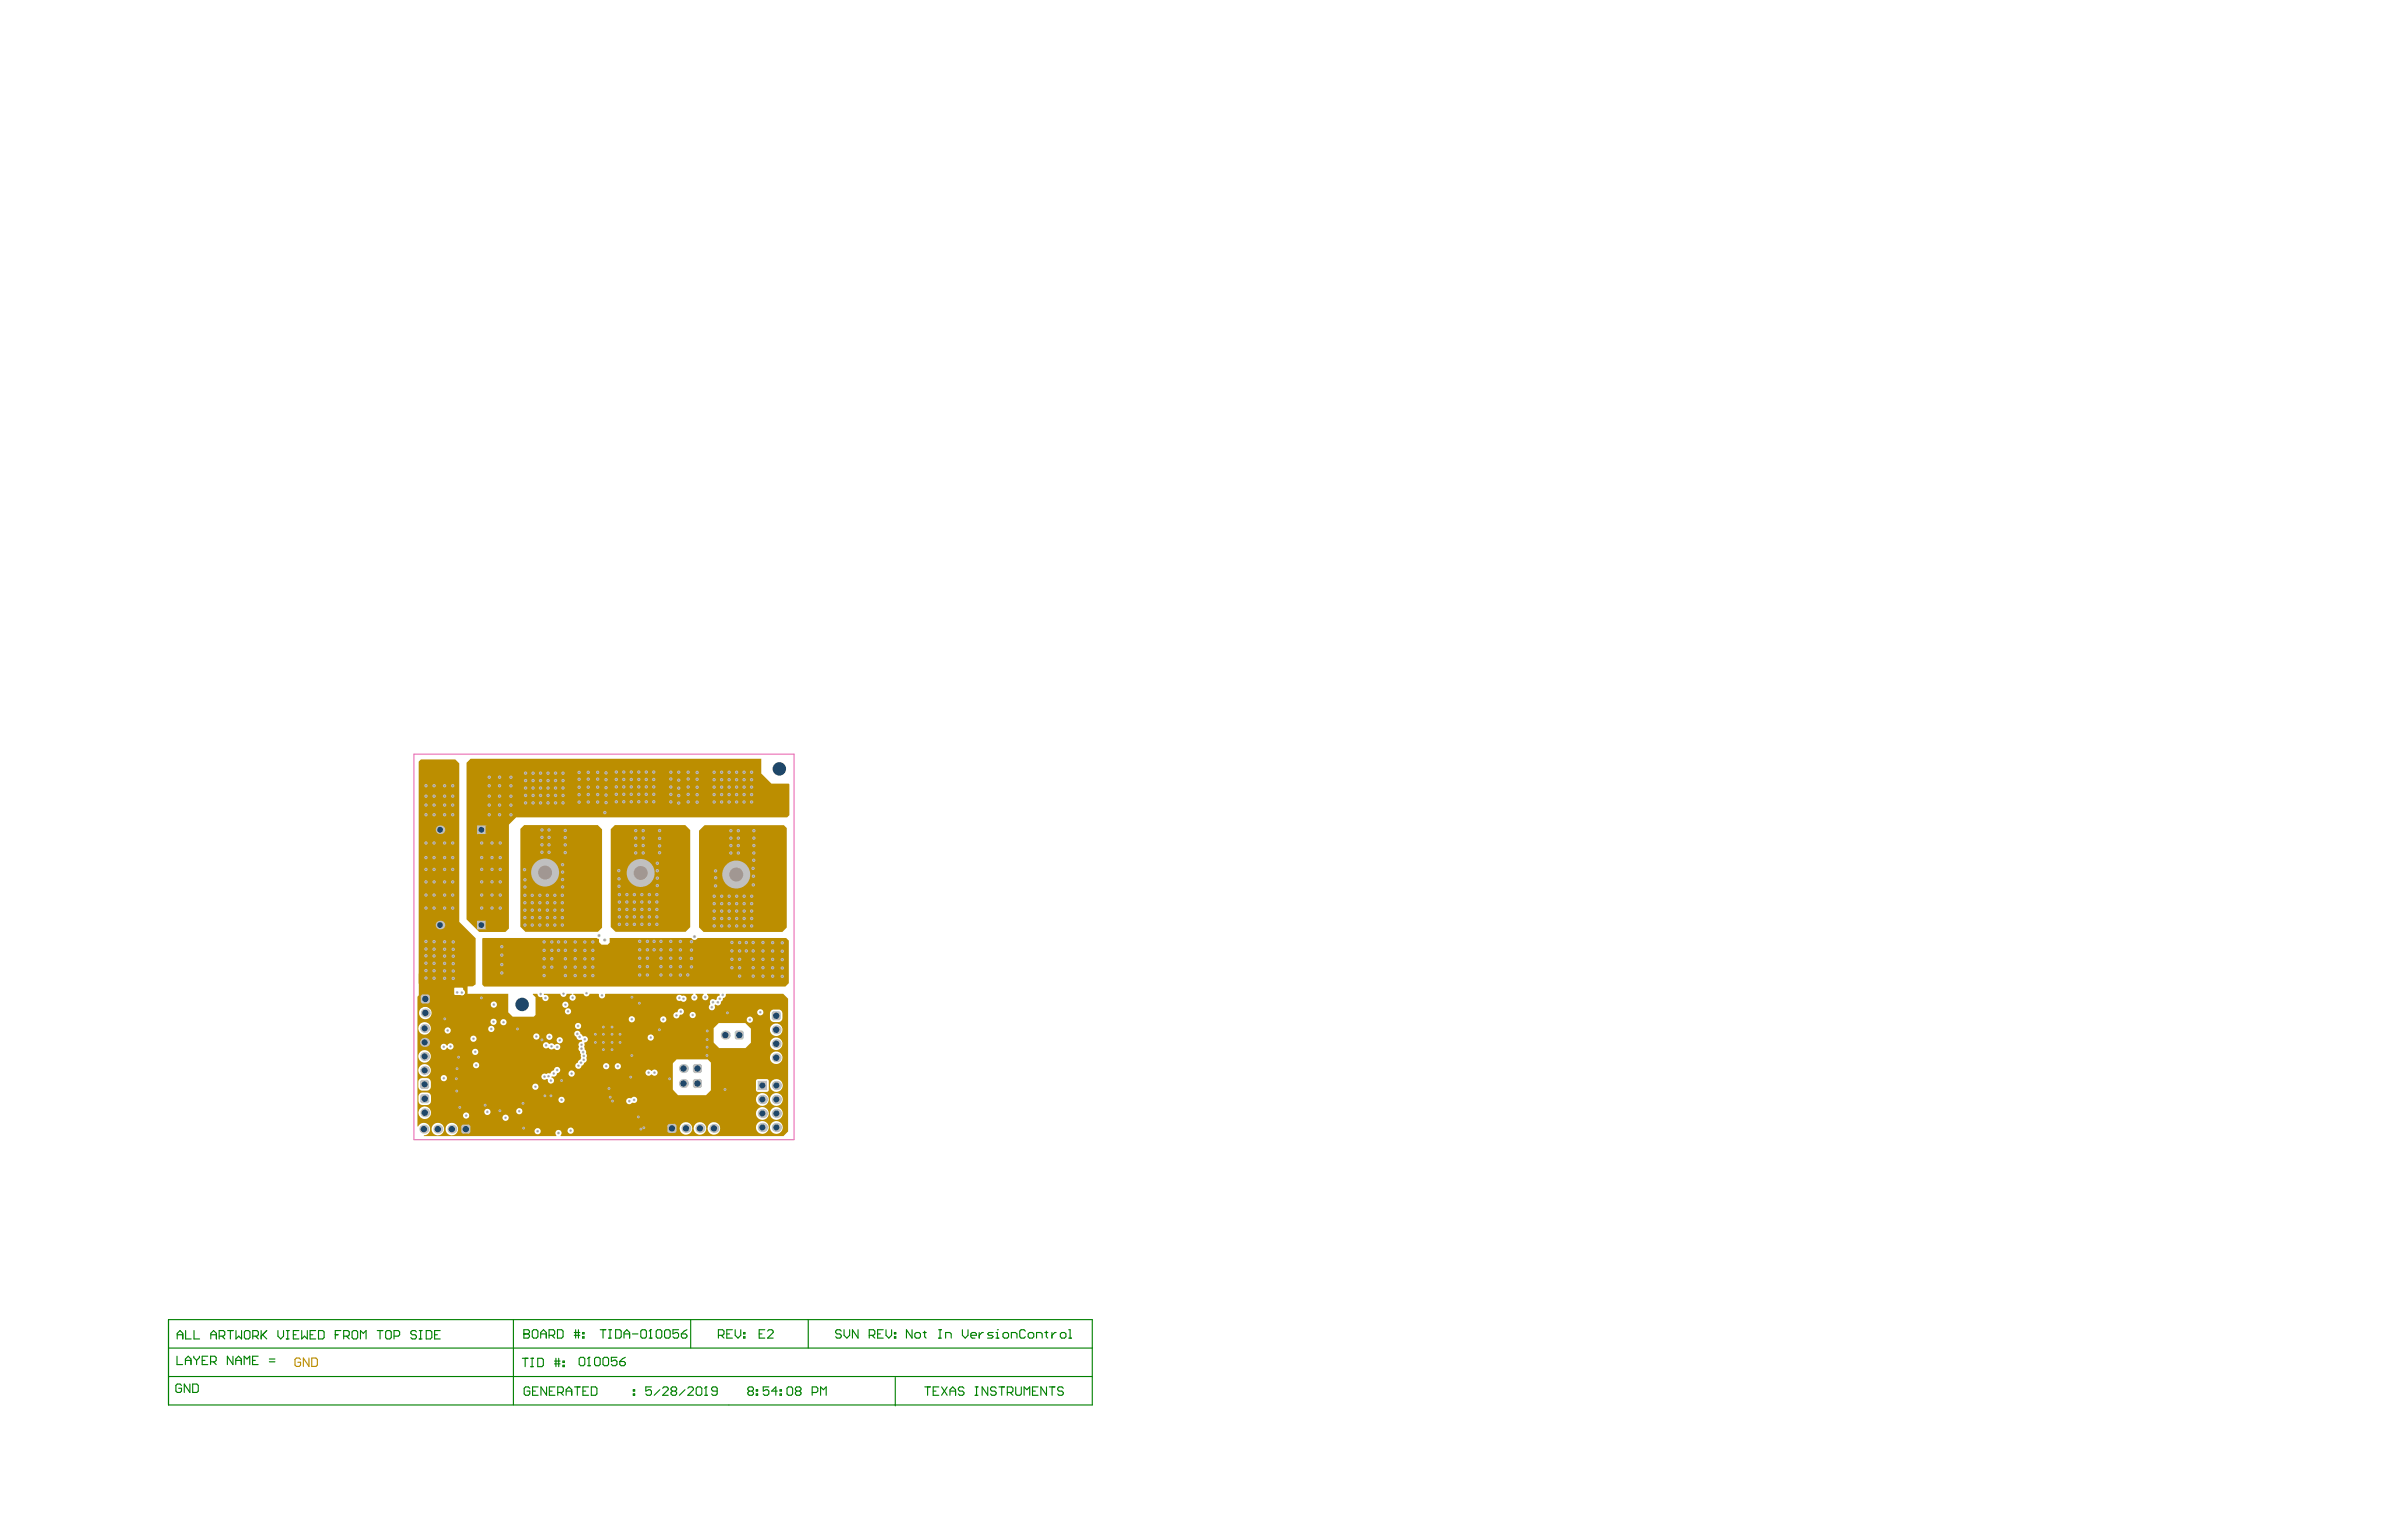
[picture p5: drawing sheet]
<svg xmlns="http://www.w3.org/2000/svg" width="432mm" height="279mm" viewBox="0 0 432 279" stroke-linecap="round" stroke-linejoin="round" font-family="sans-serif">
<path d="M75 136.7h68.9v70h-68.9z" fill="none" stroke="#e85dac" stroke-width=".18"/>
<g fill="none" stroke="#008000" stroke-width=".2">
<path d="M30.5 239.3h167.5v15.4h-167.5zM93.1 239.3v15.4M125.2 239.3v5.1M146.5 239.3v5.1M30.5 249.6h167.5M30.5 244.4h167.5M32.1 245.9v1.5h1M32.1 242.8v-1l.5-.5 .5 .5v1M32.1 242h1M32.9 251.2l-.3-.2h-.5l-.2 .2v1l.2 .3h.5l.3-.3v-.5h-.5M33.6 247.4v-1l.5-.5 .5 .5v1M33.6 246.7h1"/>
<path d="M33.6 241.3v1.5h1.1M34.4 251v1.5l-1-1.5v1.5M34.9 251h.8l.2 .2v1l-.2 .3h-.8zM35.1 245.9v.3l.5 .5M35.2 241.3v1.5h1M35.6 246.7v.7M36.1 245.9v.3l-.5 .5M36.7 246.7h.5M37.7 245.9h-1v1.5h1M38.2 246.9h.7l.3-.2v-.5l-.3-.3h-.7v1.5M38.2 242.8v-1l.5-.5 .5 .5v1M38.2 242h1"/>
<path d="M38.7 246.9l.5 .5M39.7 242.3h.8l.2-.3v-.5l-.2-.2h-.8v1.5M40.2 242.3l.5 .5M41.3 241.3h1M41.8 241.3v1.5M42.2 245.9v1.5l-1-1.5v1.5M42.7 246.7h1.1M42.7 247.4v-1l.5-.5 .6 .5v1M42.8 241.3v1.5l.5-.5 .5 .5v-1.5M44.3 247.4v-1.5l.5 .5 .5-.5v1.5M44.3 241.5l.3-.2h.5l.2 .2v1l-.2 .3h-.5l-.3-.3zM45.8 246.7h.5"/>
<path d="M45.8 242.3h.8l.2-.3v-.5l-.2-.2h-.8v1.5M46.3 242.3l.5 .5M46.8 245.9h-1v1.5h1M47.3 241.3v1.5M47.6 242l.8 .8M48.4 241.3l-1.1 1M48.8 246.9h1M48.8 246.4h1M50.4 241.3v1l.5 .5 .5-.5v-1M51.9 242.8h.5M51.9 241.3h.5M52.2 241.3v1.5"/>
<path d="M53.2 242h.5M54.2 241.3h-1v1.5h1M54.7 241.3v1.5l.5-.5 .5 .5v-1.5M56.2 242h.5M57.2 241.3h-1v1.5h1M57.7 241.3h.8l.3 .2v1l-.3 .3h-.8zM60.8 242h.5M61.8 241.3h-1v1.5M62.3 242.3h.8l.2-.3v-.5l-.2-.2h-.8v1.5M62.8 242.3l.5 .5M64.1 241.3h.5l.2 .2v1l-.2 .3h-.5l-.3-.3v-1zM65.3 242.8v-1.5l.6 .5 .5-.5v1.5"/>
<path d="M68.4 241.3h1M68.9 241.3v1.5M69.9 241.5l.3-.2h.5l.2 .2v1l-.2 .3h-.5l-.3-.3zM71.4 242.3h.8l.2-.3v-.5l-.2-.2h-.8v1.5M75.5 241.5l-.3-.2h-.5l-.2 .2v.3l.2 .2h.5l.3 .3v.2l-.3 .3h-.5l-.2-.3M76 242.8h.5M76 241.3h.5M76.2 241.3v1.5M77.3 241.3h.7l.3 .2v1l-.3 .3h-.7zM78.8 242h.5M79.8 241.3h-1v1.5h1M94.7 246.3h1"/>
<path d="M95 241.9h.1M95 241.1h.7l.3 .3v.2l-.3 .3 .3 .2v.3l-.3 .2h-.7zM95 241.9h.7M95.2 246.3v1.5M96 251.7l-.2-.2h-.5l-.3 .2v1l.3 .3h.5l.2-.3v-.5h-.5M96.2 246.3h.5M96.2 247.8h.5M96.5 246.3v1.5M96.5 241.4l.2-.3h.6l.2 .3v1l-.2 .2h-.6l-.2-.2zM96.5 252.2h.5M97.5 246.3h.7l.3 .2v1l-.3 .3h-.7zM97.6 251.5h-1.1v1.5h1.1"/>
<path d="M98 241.9h1M98 242.6v-1l.5-.5 .5 .5v1M99.1 251.5v1.5l-1-1.5v1.5M99.5 242.1h.8l.2-.2v-.5l-.2-.3h-.8v1.5M99.6 252.2h.5M100 242.1l.5 .5M100.5 246.8h1M100.5 247.3h1M100.6 251.5h-1v1.5h1M100.8 246.3v1.5M101.1 241.1h.7l.3 .3v1l-.3 .2h-.7zM101.1 252.5h.8l.2-.3v-.5l-.2-.2h-.8v1.5"/>
<path d="M101.3 246.3v1.5M101.6 252.5l.5 .5M102 247.5h.3v.3h-.3zM102 246.8h.3v.2h-.3zM102.6 252.2h1M102.6 253v-1l.5-.5 .5 .5v1M104.1 242.1h1M104.1 241.6h1M104.1 251.5h1.1M104.4 241.1v1.5M104.7 251.5v1.5M104.9 241.1v1.5"/>
<path d="M105.2 246.1h.6l.2 .3v1l-.2 .2h-.6l-.2-.2v-1zM105.6 242.4h.3v.2h-.3zM105.6 241.6h.3v.3h-.3zM105.7 252.2h.5M106.5 247.6h.5M106.7 251.5h-1v1.5h1M106.8 246.1h.1M106.8 246.1v1.5M106.8 246.1l-.3 .3M107.2 251.5h.8l.2 .2v1l-.2 .3h-.8zM108 246.1h.5l.3 .3v1l-.3 .2h-.5l-.2-.2v-1zM108.8 241.1h1"/>
<path d="M109.3 241.1v1.5M109.6 246.1h.5l.2 .3v1l-.2 .2h-.5l-.3-.2v-1zM110.3 241.1h.5M110.3 242.6h.5M110.6 241.1v1.5M111.6 241.1h.8l.2 .3v1l-.2 .2h-.8zM111.8 246.1h-1v.8l.5-.3h.3l.2 .3v.5l-.2 .2h-.5l-.3-.2M112.3 246.9h.8l.3 .2v.3l-.3 .2h-.5l-.3-.2zM113.1 241.9h1M113.1 242.6v-1l.5-.5 .5 .5v1M113.4 246.1l-.5 .3-.6 .5M114.6 241.9h1.1"/>
<path d="M114.8 252.7h.3v.3h-.3zM114.8 252h.3v.2h-.3zM116.2 241.4l.2-.3h.5l.3 .3v1l-.3 .2h-.5l-.2-.2zM117.7 242.6h.5M117.9 241.1h.1M117.9 241.1v1.5M117.9 241.1l-.2 .3M118.1 251.5h-1v.7l.5-.2h.2l.3 .2v.5l-.3 .3h-.5l-.2-.3M118.9 241.4l.3-.3h.5l.3 .3v1l-.3 .2h-.5l-.3-.2zM119.6 252l-1 1M120.1 251.7l.3-.2h.5l.2 .2v.3l-1 1h1M120.5 241.4l.2-.3h.5l.3 .3v1l-.3 .2h-.5l-.2-.2z"/>
<path d="M121.9 252.2l-.3-.2v-.3l.3-.2h.5l.3 .2v.3l-.3 .2M121.9 252.2l-.3 .3v.2l.3 .3h.5l.3-.3v-.2l-.3-.3M121.9 252.2h.5M123 241.1h-1v.8l.5-.3h.3l.2 .3v.5l-.2 .2h-.6l-.2-.2M123.5 241.9h.8l.2 .2v.3l-.2 .2h-.5l-.3-.2zM124.2 252l-1 1M124.5 241.1l-.5 .3-.5 .5M124.7 251.7l.2-.2h.5l.3 .2v.3l-1 1h1M126.2 251.7l.3-.2h.5l.2 .2v1l-.2 .3h-.5l-.3-.3zM127.7 253h.5M128 251.5h.1M128 251.5v1.5"/>
<path d="M128 251.5l-.3 .2M130 252.2h-.8l-.2-.2v-.3l.2-.2h.6l.2 .2v1l-.2 .3h-.6l-.2-.3M130.2 242.1h.8l.2-.2v-.5l-.2-.3h-.8v1.5M130.7 242.1l.5 .5M131.7 241.9h.6M132.8 241.1h-1.1v1.5h1.1M133.3 241.1v1l.5 .5 .5-.5v-1M134.8 242.4h.2v.2h-.2zM134.8 241.6h.2v.3h-.2zM135.8 252.2l-.2-.2v-.3l.2-.2h.5l.3 .2v.3l-.3 .2M135.8 252.2l-.2 .3v.2l.2 .3h.5l.3-.3v-.2l-.3-.3M135.8 252.2h.5"/>
<path d="M137.1 252.7h.2v.3h-.2zM137.1 252h.2v.2h-.2zM137.6 241.9h.5M138.6 241.1h-1v1.5h1M139.1 241.4l.3-.3h.5l.3 .3v.2l-1.1 1h1.1M139.4 251.5h-1v.7l.5-.2h.2l.3 .2v.5l-.3 .3h-.5l-.2-.3M140.9 252.2h-1l.7-.7v1.5M141.4 252.7h.3v.3h-.3zM141.4 252h.3v.2h-.3zM142.7 251.7l.2-.2h.5l.3 .2v1l-.3 .3h-.5l-.2-.3zM144.4 252.2l-.2-.2v-.3l.2-.2h.5l.3 .2v.3l-.3 .2M144.4 252.2l-.2 .3v.2l.2 .3h.5l.3-.3v-.2l-.3-.3"/>
<path d="M144.4 252.2h.5M147.2 252.5h.8l.2-.3v-.5l-.2-.2h-.8v1.5M148.8 253v-1.5l.5 .5 .5-.5v1.5M152.5 241.4l-.3-.3h-.5l-.2 .3v.2l.2 .3h.5l.3 .2v.3l-.3 .2h-.5l-.2-.2M153 241.1v1l.5 .5 .5-.5v-1M155.5 241.1v1.5l-1-1.5v1.5M157.6 242.1h.7l.3-.2v-.5l-.3-.3h-.7v1.5M158.1 242.1l.5 .5M159.1 241.9h.5M160.1 241.1h-1v1.5h1M160.6 241.1v1l.5 .5 .5-.5v-1M162.1 242.4h.3v.2h-.3z"/>
<path d="M162.1 241.6h.3v.3h-.3zM162.3 249.8v5.1M165.3 241.1v1.5l-1-1.5v1.5M166.1 241.6h.5l.3 .3v.5l-.3 .2h-.5l-.3-.2v-.5zM167.4 241.6h.5M167.6 241.4v1l.3 .2M167.6 251.5h1.1M168.1 251.5v1.5M169.2 252.2h.5M170.2 241.1h.5M170.2 242.6h.5M170.2 251.5h-1v1.5h1"/>
<path d="M170.4 241.1v1.5M170.7 251.5l1 1.5M171.4 242.6v-1h.8l.2 .3v.7M171.7 251.5l-1 1.5M172.2 252.2h1M172.2 253v-1l.5-.5 .5 .5v1M174.5 241.1v1l.5 .5 .5-.5v-1M174.7 251.7l-.2-.2h-.5l-.3 .2v.3l.3 .2h.5l.2 .3v.2l-.2 .3h-.5l-.3-.3M176 242.1h1v-.2l-.3-.3h-.5l-.2 .3v.5l.2 .2h.5M176.8 251.5h.5M176.8 253h.5M177 251.5v1.5"/>
<path d="M177.5 241.6v1M178.3 241.6h-.3l-.5 .5M179.1 251.5v1.5l-1.1-1.5v1.5M180 241.6h-.7l-.3 .3 .3 .2h.5l.2 .3-.2 .2h-.8M180.5 242.6h.6M180.5 241.6h.3v1M180.6 251.7l-.3-.2h-.5l-.2 .2v.3l.2 .2h.5l.3 .3v.2l-.3 .3h-.5l-.2-.3M180.8 241.1h.1M181.1 251.5h1M181.6 251.5v1.5M182.1 241.6h.5l.2 .3v.5l-.2 .2h-.5l-.3-.2v-.5zM182.6 252.5h.8l.2-.3v-.5l-.2-.2h-.8v1.5"/>
<path d="M183.1 252.5l.5 .5M183.3 242.6v-1h.8l.3 .3v.7M184.1 251.5v1.2l.3 .3h.5l.2-.3v-1.2M185.6 253v-1.5l.6 .5 .5-.5v1.5M185.9 241.4l-.3-.3h-.5l-.2 .3v1l.2 .2h.5l.3-.2M186.6 241.6h.5l.3 .3v.5l-.3 .2h-.5l-.2-.2v-.5zM187.2 252.2h.5M187.9 242.6v-1h.8l.2 .3v.7M188.2 251.5h-1v1.5h1M189.4 241.6h.5M189.7 241.4v1l.2 .2M189.7 251.5v1.5l-1-1.5v1.5"/>
<path d="M190.2 251.5h1M190.7 241.6v1M190.7 251.5v1.5M191.5 241.6h-.3l-.5 .5M192.5 241.6h.5l.2 .3v.5l-.2 .2h-.5l-.3-.2v-.5zM192.7 251.7l-.2-.2h-.5l-.3 .2v.3l.3 .2h.5l.2 .3v.2l-.2 .3h-.5l-.3-.3M193.7 241.1h.3v1.5M193.7 242.6h.5"/>
</g>
<g fill="#bc8e00">
<path d="M76.3 137.7h6.2l.8 .7v28.8l2.9 2.9v8.4l-.5 .4h-9.3l-.5-.6v-40.2z"/>
<path d="M95 149.6h13.4l.7 .8v17.8l-.7 .8h-13.1l-1-1v-17.7z"/>
<path d="M127.7 149.6h14.4l.5 .5v18.1l-.8 .8h-14.3l-.8-.8v-17.6z"/>
<path d="M87.4 170.2l.1-.1h20.7l.4 .1v.6l.5 .5h1l.4-.4v-.8h14.8a.61 .61 0 0 0 .6 .3 .61 .61 0 0 0 .6-.3h16l.5 .5v7.7l-.6 .6h-54.6l-.4-.4z"/>
<path d="M111.5 149.6h12.7l.9 .9v17.6l-.8 .9h-12.7l-.9-.9v-17.8z"/>
<path d="M85.3 137.6h52.7v2.6l1.8 1.9h3.2l.1 .1v5.6l-.4 .4h-49.1l-1.3 1.3v18.9l-.7 .6h-4.7l-2.3-2.3v-28.4z"/>
<path d="M76.7 175.8h7.2l.9 .8v5.9l-.5 .5h-6.3l-.1-.1a1.12 1.12 0 0 0-1.5-.1l-.5-.5v-5.7zM82.4 179.1l-.1 1.2 1.1 .1a.56 .56 0 0 0 .8-.2 .56 .56 0 0 0-.2-.8l-.1-.3z"/>
<path d="M75.7 180.7l.5-.5h6l.2 .2h1a.55 .55 0 0 0 .9-.2h7.8v3.3l.8 .8h3.9l.3-.3v-3.2l-.5-.5v-.1h.8a.57 .57 0 0 0 .8 .6l.1 .1a.57 .57 0 0 0 .6 .6 .57 .57 0 0 0 .5-.7 .57 .57 0 0 0-.7-.4l-.1-.2h3a.57 .57 0 0 0 .5 .6 .57 .57 0 0 0 .6-.6h1a.61 .61 0 0 0-.4 1 .61 .61 0 0 0 1 0 .61 .61 0 0 0-.4-1h1.9a.56 .56 0 0 0 .5 .5 .56 .56 0 0 0 .6-.5h1.6l.1 .1a.56 .56 0 0 0 .5 .7 .56 .56 0 0 0 .6-.7l.1-.1h15.9v.1a.57 .57 0 0 0-.3 .9 .57 .57 0 0 0 .9 0 .57 .57 0 0 0-.2-.9v-.1h1.4l.1 .1a.56 .56 0 0 0-.2 .9 .56 .56 0 0 0 .9 0 .56 .56 0 0 0-.2-.9l.1-.1h2.2l.1 .3a.6 .6 0 0 0-.6 .7l-.2 .1a.59 .59 0 0 0-.8-.1 .59 .59 0 0 0-.1 .8l-.1 .2a.56 .56 0 0 0-.1 .7 .56 .56 0 0 0 .7 .2 .56 .56 0 0 0 .2-.8l.2-.2a.6 .6 0 0 0 .7 .2 .6 .6 0 0 0 .3-.7l.3-.3v-.3a.73 .73 0 0 0 .6-.8h10.4l.9 .9v24.1l-.9 .8h-40.4v-.1a.56 .56 0 0 0 .1-.9 .56 .56 0 0 0-.9 0 .56 .56 0 0 0 .1 .9l-.1 .1h-24a1.17 1.17 0 0 0 1.1-1.5 1.17 1.17 0 0 0-1.6-.8l-.5 .6-.1-.1zM122.8 180.5a.56 .56 0 0 0-.1 .8 .56 .56 0 0 0 .7 .1 .56 .56 0 0 0 .8 .2 .56 .56 0 0 0 .2-.8 .56 .56 0 0 0-.8-.2v-.1a.57 .57 0 0 0-.8 0zM88.9 182.1a.6 .6 0 0 0 1.2 0 .6 .6 0 0 0-1.2 0zM101.9 182.2a.6 .6 0 0 0 1.2 0 .6 .6 0 0 0-1.2 0zM122.2 183.7a.57 .57 0 0 0 .2 .9 .57 .57 0 0 0 .8-.5l.1-.1a.56 .56 0 0 0 .7-.5 .56 .56 0 0 0-.6-.7 .56 .56 0 0 0-.6 .6zM102.4 183.4a.57 .57 0 0 0 1.1 0 .57 .57 0 0 0-1.1 0zM137.3 183.5a.57 .57 0 0 0 1.1 0 .57 .57 0 0 0-1.1 0zM125 184a.57 .57 0 0 0 1.1 0 .57 .57 0 0 0-1.1 0zM76 183.7a1.14 1.14 0 0 0 2.2 0 1.14 1.14 0 0 0-2.2 0zM139.8 183.3a1.41 1.41 0 0 0-.2 1.3l.2 .5a1.41 1.41 0 0 0 1.3 .2l.5-.2a1.41 1.41 0 0 0 .2-1.3l-.2-.5a1.41 1.41 0 0 0-1.3-.3zM114 184.8a.57 .57 0 0 0 1.1 0 .57 .57 0 0 0-1.1 0zM119.7 184.8a.57 .57 0 0 0 1.1 0 .57 .57 0 0 0-1.1 0zM135.4 184.9a.57 .57 0 0 0 1.1 0 .57 .57 0 0 0-1.1 0zM88.9 185.3a.57 .57 0 0 0 1.1 0 .57 .57 0 0 0-1.1 0zM90.7 185.3a.57 .57 0 0 0 1.1 0 .57 .57 0 0 0-1.1 0zM104.2 186a.6 .6 0 0 0 1.2 0 .6 .6 0 0 0-1.2 0zM88.5 186.6a.57 .57 0 0 0 1.1 0 .57 .57 0 0 0-1.1 0zM80.6 186.8a.57 .57 0 0 0 1.1 0 .57 .57 0 0 0-1.1 0zM75.8 186.5a1.15 1.15 0 0 0 2.3 0 1.15 1.15 0 0 0-2.3 0zM139.6 186.7a1.14 1.14 0 0 0 2.2 0 1.14 1.14 0 0 0-2.2 0zM96.7 187.9a.57 .57 0 0 0 1.1 0 .57 .57 0 0 0-1.1 0zM99 188a.6 .6 0 0 0 1.2 0 .6 .6 0 0 0-1.2 0zM117.4 188.1a.57 .57 0 0 0 1.1 0 .57 .57 0 0 0-1.1 0zM104.3 187a.58 .58 0 0 0 .2 1 .56 .56 0 0 0 .8 .5l.2 .3-.1 .1a.56 .56 0 0 0-.5 .3 .56 .56 0 0 0 .1 .6 .55 .55 0 0 0 .2 .8l.1 .6a1.03 1.03 0 0 1-.5 1.3v.2a.57 .57 0 0 0-.5 .6 .57 .57 0 0 0 .6 .5 .57 .57 0 0 0 .5-.6l.3-.1a.54 .54 0 0 1 .5-.6 .54 .54 0 0 0 .1-.7 .7 .7 0 0 0-.1-.8 .55 .55 0 0 0-.2-.7l-.1-.5 .1-.8a.56 .56 0 0 0 .6-.7 .56 .56 0 0 0-.8-.4l-.5-.4a.62 .62 0 0 0-.4-.5 .62 .62 0 0 0-.6 0zM85.3 188.3a.57 .57 0 0 0 1.1 0 .57 .57 0 0 0-1.1 0zM100.9 188.6a.57 .57 0 0 0 1.1 0 .57 .57 0 0 0-1.1 0zM80 189.4a.56 .56 0 0 0 .2 .9 .56 .56 0 0 0 .8-.4h.1a.56 .56 0 0 0 .9 .3 .56 .56 0 0 0 0-.9 .56 .56 0 0 0-.9 .3h-.1a.57 .57 0 0 0-1-.2zM130.3 185.5l-.9 .9v2.6l1 1h4.7l1-1v-2.5l-1-1zM139.6 189.3a1.14 1.14 0 0 0 2.2 0 1.14 1.14 0 0 0-2.2 0zM98.6 189.1a.58 .58 0 0 0 0 .8 .58 .58 0 0 0 .8 .1 .76 .76 0 0 0 1.1 .1 .57 .57 0 0 0 .8 .2 .57 .57 0 0 0 .1-.8 .57 .57 0 0 0-.8-.1h-.1a.6 .6 0 0 0-1-.1 .55 .55 0 0 0-.9-.2zM85.6 190.7a.57 .57 0 0 0 1.1 0 .57 .57 0 0 0-1.1 0zM75.8 191.5a1.15 1.15 0 0 0 2.3 0 1.15 1.15 0 0 0-2.3 0zM139.6 191.8a1.14 1.14 0 0 0 2.2 0 1.14 1.14 0 0 0-2.2 0zM85.7 193.1a.6 .6 0 0 0 1.2 0 .6 .6 0 0 0-1.2 0zM109.3 193.3a.6 .6 0 0 0 1.2 0 .6 .6 0 0 0-1.2 0zM111.4 193.3a.6 .6 0 0 0 1.2 0 .6 .6 0 0 0-1.2 0zM117.2 194.1a.56 .56 0 0 0 0 .8 .56 .56 0 0 0 .8-.1h.2a.56 .56 0 0 0 .8 .1 .56 .56 0 0 0 0-.8 .56 .56 0 0 0-.8 .1l-.2-.1a.57 .57 0 0 0-.8 0zM98.3 194.8a.57 .57 0 0 0 0 .8 .57 .57 0 0 0 .8 0l.2 .1a.57 .57 0 0 0 .4 .8 .57 .57 0 0 0 .7-.4 .57 .57 0 0 0-.5-.7l.1-.2a.88 .88 0 0 0 1.1-.6 .57 .57 0 0 0 .5-.6 .57 .57 0 0 0-.6-.6 .57 .57 0 0 0-.6 .6l-.4 .3-.2 .3-.8 .2a.54 .54 0 0 0-.7 0zM75.8 194.1a1.15 1.15 0 0 0 2.3 0 1.15 1.15 0 0 0-2.3 0zM103.1 194.7a.57 .57 0 0 0 1.1 0 .57 .57 0 0 0-1.1 0zM79.9 195.5a.57 .57 0 0 0 1.1 0 .57 .57 0 0 0-1.1 0zM96.5 197a.57 .57 0 0 0 1.1 0 .57 .57 0 0 0-1.1 0zM76 195.7l-.2 .5 .1 1 .1 .3a1.41 1.41 0 0 0 1.4 .2l.5-.2a1.41 1.41 0 0 0 .2-1.3l-.2-.5a1.41 1.41 0 0 0-1.3-.2zM137.1 195.8l-.1 .2v1.6l.1 .3 .3 .1h1.6l.3-.1 .1-.3v-1.6l-.1-.2-.3-.1h-1.6zM139.6 196.8a1.16 1.16 0 0 0 2.3 0 1.16 1.16 0 0 0-2.3 0zM122.7 192.1l-.7 .7v4.8l.9 1h5.1l.9-.9v-5l-.6-.6zM113.7 199.3a.56 .56 0 0 0 0 .8 .56 .56 0 0 0 .8-.1l.2-.1a.56 .56 0 0 0 .8-.2 .56 .56 0 0 0-.2-.8 .56 .56 0 0 0-.8 .2h-.4zM101.2 199.4a.6 .6 0 0 0 1.2 0 .6 .6 0 0 0-1.2 0zM76.1 198.3a1.41 1.41 0 0 0-.2 1.3l.2 .5a1.41 1.41 0 0 0 1.3 .3l.5-.3a1.41 1.41 0 0 0 .2-1.3l-.2-.5a1.41 1.41 0 0 0-1.3-.2zM139.6 199.4a1.16 1.16 0 0 0 2.3 0 1.16 1.16 0 0 0-2.3 0zM137 199.4a1.2 1.2 0 0 0 2.4 0 1.2 1.2 0 0 0-2.4 0zM93.6 201.5a.57 .57 0 0 0 1.1 0 .57 .57 0 0 0-1.1 0zM87.8 201.6a.57 .57 0 0 0 1.1 0 .57 .57 0 0 0-1.1 0zM83.9 202.3a.6 .6 0 0 0 1.2 0 .6 .6 0 0 0-1.2 0zM75.9 201.8a1.14 1.14 0 0 0 2.2 0 1.14 1.14 0 0 0-2.2 0zM139.6 201.9a1.16 1.16 0 0 0 2.3 0 1.16 1.16 0 0 0-2.3 0zM137 201.9a1.2 1.2 0 0 0 2.4 0 1.2 1.2 0 0 0-2.4 0zM91.1 202.7a.57 .57 0 0 0 1.1 0 .57 .57 0 0 0-1.1 0zM102.9 205a.57 .57 0 0 0 1.1 0 .57 .57 0 0 0-1.1 0zM139.6 204.4a1.16 1.16 0 0 0 2.3 0 1.16 1.16 0 0 0-2.3 0zM137 204.4a1.2 1.2 0 0 0 2.4 0 1.2 1.2 0 0 0-2.4 0zM96.9 205.1a.57 .57 0 0 0 1.1 0 .57 .57 0 0 0-1.1 0zM128.3 204.6a1.15 1.15 0 0 0 2.3 0 1.15 1.15 0 0 0-2.3 0zM125.7 204.6a1.15 1.15 0 0 0 2.3 0 1.15 1.15 0 0 0-2.3 0zM123.2 204.6a1.15 1.15 0 0 0 2.3 0 1.15 1.15 0 0 0-2.3 0zM80.8 204.7a1.14 1.14 0 0 0 2.2 0 1.14 1.14 0 0 0-2.2 0zM78.2 204.7a1.15 1.15 0 0 0 2.3 0 1.15 1.15 0 0 0-2.3 0z"/>
</g>
<path d="M54.5 246.5l-.3-.3h-.5l-.2 .3v1l.2 .3h.5l.3-.3v-.5h-.5M56 246.2v1.6l-1-1.6v1.6M56.5 246.2h.8l.2 .3v1l-.2 .3h-.8z" fill="none" stroke="#bc8e00" stroke-width=".2"/>
<circle cx="109.9" cy="141.4" r=".3" fill="#c0c0c0"/>
<circle cx="109.9" cy="141.4" r=".15" fill="#a6968d"/>
<circle cx="109.9" cy="145.5" r=".3" fill="#c0c0c0"/>
<circle cx="109.9" cy="145.5" r=".15" fill="#a6968d"/>
<circle cx="109.9" cy="144.2" r=".3" fill="#c0c0c0"/>
<circle cx="109.9" cy="144.2" r=".15" fill="#a6968d"/>
<circle cx="109.9" cy="142.8" r=".3" fill="#c0c0c0"/>
<circle cx="109.9" cy="142.8" r=".15" fill="#a6968d"/>
<circle cx="109.9" cy="140.1" r=".3" fill="#c0c0c0"/>
<circle cx="109.9" cy="140.1" r=".15" fill="#a6968d"/>
<circle cx="126.4" cy="141.3" r=".3" fill="#c0c0c0"/>
<circle cx="126.4" cy="141.3" r=".15" fill="#a6968d"/>
<circle cx="126.4" cy="145.4" r=".3" fill="#c0c0c0"/>
<circle cx="126.4" cy="145.4" r=".15" fill="#a6968d"/>
<circle cx="126.4" cy="144.1" r=".3" fill="#c0c0c0"/>
<circle cx="126.4" cy="144.1" r=".15" fill="#a6968d"/>
<circle cx="126.4" cy="142.7" r=".3" fill="#c0c0c0"/>
<circle cx="126.4" cy="142.7" r=".15" fill="#a6968d"/>
<circle cx="126.4" cy="140.1" r=".3" fill="#c0c0c0"/>
<circle cx="126.4" cy="140.1" r=".15" fill="#a6968d"/>
<circle cx="124.7" cy="141.2" r=".3" fill="#c0c0c0"/>
<circle cx="124.7" cy="141.2" r=".15" fill="#a6968d"/>
<circle cx="124.7" cy="145.4" r=".3" fill="#c0c0c0"/>
<circle cx="124.7" cy="145.4" r=".15" fill="#a6968d"/>
<circle cx="124.7" cy="144" r=".3" fill="#c0c0c0"/>
<circle cx="124.7" cy="144" r=".15" fill="#a6968d"/>
<circle cx="124.7" cy="142.7" r=".3" fill="#c0c0c0"/>
<circle cx="124.7" cy="142.7" r=".15" fill="#a6968d"/>
<circle cx="124.7" cy="140" r=".3" fill="#c0c0c0"/>
<circle cx="124.7" cy="140" r=".15" fill="#a6968d"/>
<circle cx="108.3" cy="141.3" r=".3" fill="#c0c0c0"/>
<circle cx="108.3" cy="141.3" r=".15" fill="#a6968d"/>
<circle cx="108.3" cy="145.4" r=".3" fill="#c0c0c0"/>
<circle cx="108.3" cy="145.4" r=".15" fill="#a6968d"/>
<circle cx="108.3" cy="144.1" r=".3" fill="#c0c0c0"/>
<circle cx="108.3" cy="144.1" r=".15" fill="#a6968d"/>
<circle cx="108.3" cy="142.7" r=".3" fill="#c0c0c0"/>
<circle cx="108.3" cy="142.7" r=".15" fill="#a6968d"/>
<circle cx="108.3" cy="140" r=".3" fill="#c0c0c0"/>
<circle cx="108.3" cy="140" r=".15" fill="#a6968d"/>
<circle cx="90.6" cy="140.9" r=".3" fill="#c0c0c0"/>
<circle cx="90.6" cy="140.9" r=".15" fill="#a6968d"/>
<circle cx="88.7" cy="140.9" r=".3" fill="#c0c0c0"/>
<circle cx="88.7" cy="140.9" r=".15" fill="#a6968d"/>
<circle cx="92.6" cy="140.9" r=".3" fill="#c0c0c0"/>
<circle cx="92.6" cy="140.9" r=".15" fill="#a6968d"/>
<circle cx="125.9" cy="169.8" r=".3" fill="#c0c0c0"/>
<circle cx="125.9" cy="169.8" r=".15" fill="#a6968d"/>
<circle cx="109.6" cy="147.3" r=".3" fill="#c0c0c0"/>
<circle cx="109.6" cy="147.3" r=".15" fill="#a6968d"/>
<circle cx="95.2" cy="167.7" r=".3" fill="#c0c0c0"/>
<circle cx="95.2" cy="167.7" r=".15" fill="#a6968d"/>
<circle cx="96.5" cy="166.4" r=".3" fill="#c0c0c0"/>
<circle cx="96.5" cy="166.4" r=".15" fill="#a6968d"/>
<circle cx="97.8" cy="165" r=".3" fill="#c0c0c0"/>
<circle cx="97.8" cy="165" r=".15" fill="#a6968d"/>
<circle cx="109.6" cy="170.4" r=".3" fill="#c0c0c0"/>
<circle cx="109.6" cy="170.4" r=".15" fill="#a6968d"/>
<circle cx="108.6" cy="169.6" r=".3" fill="#c0c0c0"/>
<circle cx="108.6" cy="169.6" r=".15" fill="#a6968d"/>
<circle cx="136.6" cy="156" r=".3" fill="#c0c0c0"/>
<circle cx="136.6" cy="156" r=".15" fill="#a6968d"/>
<circle cx="129.7" cy="160.6" r=".3" fill="#c0c0c0"/>
<circle cx="129.7" cy="160.6" r=".15" fill="#a6968d"/>
<circle cx="136.6" cy="160.4" r=".3" fill="#c0c0c0"/>
<circle cx="136.6" cy="160.4" r=".15" fill="#a6968d"/>
<circle cx="81.1" cy="186.8" r=".25" fill="#c0c0c0"/>
<circle cx="81.1" cy="186.8" r=".13" fill="#a6968d"/>
<circle cx="137.8" cy="183.5" r=".25" fill="#c0c0c0"/>
<circle cx="137.8" cy="183.5" r=".13" fill="#a6968d"/>
<circle cx="105.7" cy="190.8" r=".25" fill="#c0c0c0"/>
<circle cx="105.7" cy="190.8" r=".13" fill="#a6968d"/>
<circle cx="106" cy="188.4" r=".25" fill="#c0c0c0"/>
<circle cx="106" cy="188.4" r=".13" fill="#a6968d"/>
<circle cx="105.1" cy="188" r=".25" fill="#c0c0c0"/>
<circle cx="105.1" cy="188" r=".13" fill="#a6968d"/>
<circle cx="135.9" cy="184.9" r=".25" fill="#c0c0c0"/>
<circle cx="135.9" cy="184.9" r=".13" fill="#a6968d"/>
<circle cx="129.2" cy="181.7" r=".25" fill="#c0c0c0"/>
<circle cx="129.2" cy="181.7" r=".13" fill="#a6968d"/>
<circle cx="130.5" cy="181.1" r=".25" fill="#c0c0c0"/>
<circle cx="130.5" cy="181.1" r=".13" fill="#a6968d"/>
<circle cx="115.7" cy="202.5" r=".25" fill="#c0c0c0"/>
<circle cx="115.7" cy="202.5" r=".13" fill="#a6968d"/>
<circle cx="104.8" cy="193.2" r=".25" fill="#c0c0c0"/>
<circle cx="104.8" cy="193.2" r=".13" fill="#a6968d"/>
<circle cx="130.1" cy="181.7" r=".25" fill="#c0c0c0"/>
<circle cx="130.1" cy="181.7" r=".13" fill="#a6968d"/>
<circle cx="102.5" cy="176.9" r=".3" fill="#c0c0c0"/>
<circle cx="102.5" cy="176.9" r=".15" fill="#a6968d"/>
<circle cx="102.5" cy="175.4" r=".3" fill="#c0c0c0"/>
<circle cx="102.5" cy="175.4" r=".15" fill="#a6968d"/>
<circle cx="102.5" cy="173.8" r=".3" fill="#c0c0c0"/>
<circle cx="102.5" cy="173.8" r=".15" fill="#a6968d"/>
<circle cx="102.5" cy="172.3" r=".3" fill="#c0c0c0"/>
<circle cx="102.5" cy="172.3" r=".15" fill="#a6968d"/>
<circle cx="102.5" cy="170.8" r=".3" fill="#c0c0c0"/>
<circle cx="102.5" cy="170.8" r=".15" fill="#a6968d"/>
<circle cx="100" cy="170.8" r=".3" fill="#c0c0c0"/>
<circle cx="100" cy="170.8" r=".15" fill="#a6968d"/>
<circle cx="100" cy="172.3" r=".3" fill="#c0c0c0"/>
<circle cx="100" cy="172.3" r=".15" fill="#a6968d"/>
<circle cx="100" cy="173.8" r=".3" fill="#c0c0c0"/>
<circle cx="100" cy="173.8" r=".15" fill="#a6968d"/>
<circle cx="100" cy="175.4" r=".3" fill="#c0c0c0"/>
<circle cx="100" cy="175.4" r=".15" fill="#a6968d"/>
<circle cx="98.6" cy="176.9" r=".3" fill="#c0c0c0"/>
<circle cx="98.6" cy="176.9" r=".15" fill="#a6968d"/>
<circle cx="98.6" cy="175.4" r=".3" fill="#c0c0c0"/>
<circle cx="98.6" cy="175.4" r=".15" fill="#a6968d"/>
<circle cx="98.6" cy="173.8" r=".3" fill="#c0c0c0"/>
<circle cx="98.6" cy="173.8" r=".15" fill="#a6968d"/>
<circle cx="98.6" cy="172.3" r=".3" fill="#c0c0c0"/>
<circle cx="98.6" cy="172.3" r=".15" fill="#a6968d"/>
<circle cx="98.6" cy="170.8" r=".3" fill="#c0c0c0"/>
<circle cx="98.6" cy="170.8" r=".15" fill="#a6968d"/>
<circle cx="104.3" cy="176.9" r=".3" fill="#c0c0c0"/>
<circle cx="104.3" cy="176.9" r=".15" fill="#a6968d"/>
<circle cx="104.3" cy="175.4" r=".3" fill="#c0c0c0"/>
<circle cx="104.3" cy="175.4" r=".15" fill="#a6968d"/>
<circle cx="104.3" cy="173.8" r=".3" fill="#c0c0c0"/>
<circle cx="104.3" cy="173.8" r=".15" fill="#a6968d"/>
<circle cx="104.3" cy="172.3" r=".3" fill="#c0c0c0"/>
<circle cx="104.3" cy="172.3" r=".15" fill="#a6968d"/>
<circle cx="104.3" cy="170.8" r=".3" fill="#c0c0c0"/>
<circle cx="104.3" cy="170.8" r=".15" fill="#a6968d"/>
<circle cx="106" cy="176.9" r=".3" fill="#c0c0c0"/>
<circle cx="106" cy="176.9" r=".15" fill="#a6968d"/>
<circle cx="106" cy="175.4" r=".3" fill="#c0c0c0"/>
<circle cx="106" cy="175.4" r=".15" fill="#a6968d"/>
<circle cx="106" cy="173.9" r=".3" fill="#c0c0c0"/>
<circle cx="106" cy="173.9" r=".15" fill="#a6968d"/>
<circle cx="106" cy="172.3" r=".3" fill="#c0c0c0"/>
<circle cx="106" cy="172.3" r=".15" fill="#a6968d"/>
<circle cx="106" cy="170.8" r=".3" fill="#c0c0c0"/>
<circle cx="106" cy="170.8" r=".15" fill="#a6968d"/>
<circle cx="107.5" cy="176.9" r=".3" fill="#c0c0c0"/>
<circle cx="107.5" cy="176.9" r=".15" fill="#a6968d"/>
<circle cx="107.5" cy="175.4" r=".3" fill="#c0c0c0"/>
<circle cx="107.5" cy="175.4" r=".15" fill="#a6968d"/>
<circle cx="107.5" cy="173.8" r=".3" fill="#c0c0c0"/>
<circle cx="107.5" cy="173.8" r=".15" fill="#a6968d"/>
<circle cx="107.5" cy="172.3" r=".3" fill="#c0c0c0"/>
<circle cx="107.5" cy="172.3" r=".15" fill="#a6968d"/>
<circle cx="107.5" cy="170.8" r=".3" fill="#c0c0c0"/>
<circle cx="107.5" cy="170.8" r=".15" fill="#a6968d"/>
<circle cx="101.2" cy="172.3" r=".3" fill="#c0c0c0"/>
<circle cx="101.2" cy="172.3" r=".15" fill="#a6968d"/>
<circle cx="101.2" cy="170.8" r=".3" fill="#c0c0c0"/>
<circle cx="101.2" cy="170.8" r=".15" fill="#a6968d"/>
<circle cx="119.8" cy="176.8" r=".3" fill="#c0c0c0"/>
<circle cx="119.8" cy="176.8" r=".15" fill="#a6968d"/>
<circle cx="119.8" cy="175.3" r=".3" fill="#c0c0c0"/>
<circle cx="119.8" cy="175.3" r=".15" fill="#a6968d"/>
<circle cx="119.8" cy="173.7" r=".3" fill="#c0c0c0"/>
<circle cx="119.8" cy="173.7" r=".15" fill="#a6968d"/>
<circle cx="119.8" cy="172.2" r=".3" fill="#c0c0c0"/>
<circle cx="119.8" cy="172.2" r=".15" fill="#a6968d"/>
<circle cx="119.8" cy="170.7" r=".3" fill="#c0c0c0"/>
<circle cx="119.8" cy="170.7" r=".15" fill="#a6968d"/>
<circle cx="117.4" cy="170.7" r=".3" fill="#c0c0c0"/>
<circle cx="117.4" cy="170.7" r=".15" fill="#a6968d"/>
<circle cx="117.4" cy="172.2" r=".3" fill="#c0c0c0"/>
<circle cx="117.4" cy="172.2" r=".15" fill="#a6968d"/>
<circle cx="117.4" cy="173.7" r=".3" fill="#c0c0c0"/>
<circle cx="117.4" cy="173.7" r=".15" fill="#a6968d"/>
<circle cx="117.4" cy="175.3" r=".3" fill="#c0c0c0"/>
<circle cx="117.4" cy="175.3" r=".15" fill="#a6968d"/>
<circle cx="117.4" cy="176.8" r=".3" fill="#c0c0c0"/>
<circle cx="117.4" cy="176.8" r=".15" fill="#a6968d"/>
<circle cx="116" cy="176.8" r=".3" fill="#c0c0c0"/>
<circle cx="116" cy="176.8" r=".15" fill="#a6968d"/>
<circle cx="116" cy="175.3" r=".3" fill="#c0c0c0"/>
<circle cx="116" cy="175.3" r=".15" fill="#a6968d"/>
<circle cx="116" cy="173.7" r=".3" fill="#c0c0c0"/>
<circle cx="116" cy="173.7" r=".15" fill="#a6968d"/>
<circle cx="116" cy="172.2" r=".3" fill="#c0c0c0"/>
<circle cx="116" cy="172.2" r=".15" fill="#a6968d"/>
<circle cx="116" cy="170.7" r=".3" fill="#c0c0c0"/>
<circle cx="116" cy="170.7" r=".15" fill="#a6968d"/>
<circle cx="121.6" cy="176.8" r=".3" fill="#c0c0c0"/>
<circle cx="121.6" cy="176.8" r=".15" fill="#a6968d"/>
<circle cx="121.6" cy="175.3" r=".3" fill="#c0c0c0"/>
<circle cx="121.6" cy="175.3" r=".15" fill="#a6968d"/>
<circle cx="121.6" cy="173.7" r=".3" fill="#c0c0c0"/>
<circle cx="121.6" cy="173.7" r=".15" fill="#a6968d"/>
<circle cx="121.6" cy="172.2" r=".3" fill="#c0c0c0"/>
<circle cx="121.6" cy="172.2" r=".15" fill="#a6968d"/>
<circle cx="121.6" cy="170.7" r=".3" fill="#c0c0c0"/>
<circle cx="121.6" cy="170.7" r=".15" fill="#a6968d"/>
<circle cx="123.3" cy="176.8" r=".3" fill="#c0c0c0"/>
<circle cx="123.3" cy="176.8" r=".15" fill="#a6968d"/>
<circle cx="123.3" cy="175.3" r=".3" fill="#c0c0c0"/>
<circle cx="123.3" cy="175.3" r=".15" fill="#a6968d"/>
<circle cx="123.3" cy="173.8" r=".3" fill="#c0c0c0"/>
<circle cx="123.3" cy="173.8" r=".15" fill="#a6968d"/>
<circle cx="123.3" cy="172.2" r=".3" fill="#c0c0c0"/>
<circle cx="123.3" cy="172.2" r=".15" fill="#a6968d"/>
<circle cx="123.3" cy="170.7" r=".3" fill="#c0c0c0"/>
<circle cx="123.3" cy="170.7" r=".15" fill="#a6968d"/>
<circle cx="124.7" cy="176.8" r=".3" fill="#c0c0c0"/>
<circle cx="124.7" cy="176.8" r=".15" fill="#a6968d"/>
<circle cx="125.3" cy="175.3" r=".3" fill="#c0c0c0"/>
<circle cx="125.3" cy="175.3" r=".15" fill="#a6968d"/>
<circle cx="125.3" cy="173.8" r=".3" fill="#c0c0c0"/>
<circle cx="125.3" cy="173.8" r=".15" fill="#a6968d"/>
<circle cx="125.3" cy="172.3" r=".3" fill="#c0c0c0"/>
<circle cx="125.3" cy="172.3" r=".15" fill="#a6968d"/>
<circle cx="125.3" cy="170.7" r=".3" fill="#c0c0c0"/>
<circle cx="125.3" cy="170.7" r=".15" fill="#a6968d"/>
<circle cx="118.6" cy="172.2" r=".3" fill="#c0c0c0"/>
<circle cx="118.6" cy="172.2" r=".15" fill="#a6968d"/>
<circle cx="118.6" cy="170.7" r=".3" fill="#c0c0c0"/>
<circle cx="118.6" cy="170.7" r=".15" fill="#a6968d"/>
<circle cx="135.3" cy="170.9" r=".3" fill="#c0c0c0"/>
<circle cx="135.3" cy="170.9" r=".15" fill="#a6968d"/>
<circle cx="135.3" cy="172.4" r=".3" fill="#c0c0c0"/>
<circle cx="135.3" cy="172.4" r=".15" fill="#a6968d"/>
<circle cx="141.8" cy="170.9" r=".3" fill="#c0c0c0"/>
<circle cx="141.8" cy="170.9" r=".15" fill="#a6968d"/>
<circle cx="141.8" cy="172.5" r=".3" fill="#c0c0c0"/>
<circle cx="141.8" cy="172.5" r=".15" fill="#a6968d"/>
<circle cx="141.8" cy="174" r=".3" fill="#c0c0c0"/>
<circle cx="141.8" cy="174" r=".15" fill="#a6968d"/>
<circle cx="141.8" cy="175.5" r=".3" fill="#c0c0c0"/>
<circle cx="141.8" cy="175.5" r=".15" fill="#a6968d"/>
<circle cx="141.8" cy="177" r=".3" fill="#c0c0c0"/>
<circle cx="141.8" cy="177" r=".15" fill="#a6968d"/>
<circle cx="140.1" cy="170.9" r=".3" fill="#c0c0c0"/>
<circle cx="140.1" cy="170.9" r=".15" fill="#a6968d"/>
<circle cx="140.1" cy="172.4" r=".3" fill="#c0c0c0"/>
<circle cx="140.1" cy="172.4" r=".15" fill="#a6968d"/>
<circle cx="140.1" cy="174" r=".3" fill="#c0c0c0"/>
<circle cx="140.1" cy="174" r=".15" fill="#a6968d"/>
<circle cx="140.1" cy="175.5" r=".3" fill="#c0c0c0"/>
<circle cx="140.1" cy="175.5" r=".15" fill="#a6968d"/>
<circle cx="140.1" cy="177" r=".3" fill="#c0c0c0"/>
<circle cx="140.1" cy="177" r=".15" fill="#a6968d"/>
<circle cx="138.3" cy="170.9" r=".3" fill="#c0c0c0"/>
<circle cx="138.3" cy="170.9" r=".15" fill="#a6968d"/>
<circle cx="138.3" cy="172.4" r=".3" fill="#c0c0c0"/>
<circle cx="138.3" cy="172.4" r=".15" fill="#a6968d"/>
<circle cx="138.3" cy="173.9" r=".3" fill="#c0c0c0"/>
<circle cx="138.3" cy="173.9" r=".15" fill="#a6968d"/>
<circle cx="138.3" cy="175.5" r=".3" fill="#c0c0c0"/>
<circle cx="138.3" cy="175.5" r=".15" fill="#a6968d"/>
<circle cx="138.3" cy="177" r=".3" fill="#c0c0c0"/>
<circle cx="138.3" cy="177" r=".15" fill="#a6968d"/>
<circle cx="132.7" cy="170.9" r=".3" fill="#c0c0c0"/>
<circle cx="132.7" cy="170.9" r=".15" fill="#a6968d"/>
<circle cx="132.7" cy="172.4" r=".3" fill="#c0c0c0"/>
<circle cx="132.7" cy="172.4" r=".15" fill="#a6968d"/>
<circle cx="132.7" cy="173.9" r=".3" fill="#c0c0c0"/>
<circle cx="132.7" cy="173.9" r=".15" fill="#a6968d"/>
<circle cx="132.7" cy="175.5" r=".3" fill="#c0c0c0"/>
<circle cx="132.7" cy="175.5" r=".15" fill="#a6968d"/>
<circle cx="134.1" cy="177" r=".3" fill="#c0c0c0"/>
<circle cx="134.1" cy="177" r=".15" fill="#a6968d"/>
<circle cx="134.1" cy="175.5" r=".3" fill="#c0c0c0"/>
<circle cx="134.1" cy="175.5" r=".15" fill="#a6968d"/>
<circle cx="134.1" cy="173.9" r=".3" fill="#c0c0c0"/>
<circle cx="134.1" cy="173.9" r=".15" fill="#a6968d"/>
<circle cx="134.1" cy="172.4" r=".3" fill="#c0c0c0"/>
<circle cx="134.1" cy="172.4" r=".15" fill="#a6968d"/>
<circle cx="134.1" cy="170.9" r=".3" fill="#c0c0c0"/>
<circle cx="134.1" cy="170.9" r=".15" fill="#a6968d"/>
<circle cx="86.3" cy="193.1" r=".25" fill="#c0c0c0"/>
<circle cx="86.3" cy="193.1" r=".13" fill="#a6968d"/>
<circle cx="105.3" cy="192.7" r=".25" fill="#c0c0c0"/>
<circle cx="105.3" cy="192.7" r=".13" fill="#a6968d"/>
<circle cx="105.8" cy="192.1" r=".25" fill="#c0c0c0"/>
<circle cx="105.8" cy="192.1" r=".13" fill="#a6968d"/>
<circle cx="105.8" cy="191.5" r=".25" fill="#c0c0c0"/>
<circle cx="105.8" cy="191.5" r=".13" fill="#a6968d"/>
<circle cx="105.4" cy="189.4" r=".25" fill="#c0c0c0"/>
<circle cx="105.4" cy="189.4" r=".13" fill="#a6968d"/>
<circle cx="105.4" cy="190.1" r=".25" fill="#c0c0c0"/>
<circle cx="105.4" cy="190.1" r=".13" fill="#a6968d"/>
<circle cx="116.1" cy="158.3" r="2.54" fill="#c0c0c0"/>
<circle cx="116.1" cy="158.3" r="1.27" fill="#a6968d"/>
<circle cx="121.6" cy="140" r=".3" fill="#c0c0c0"/>
<circle cx="121.6" cy="140" r=".15" fill="#a6968d"/>
<circle cx="121.6" cy="142.7" r=".3" fill="#c0c0c0"/>
<circle cx="121.6" cy="142.7" r=".15" fill="#a6968d"/>
<circle cx="121.6" cy="144" r=".3" fill="#c0c0c0"/>
<circle cx="121.6" cy="144" r=".15" fill="#a6968d"/>
<circle cx="121.6" cy="145.4" r=".3" fill="#c0c0c0"/>
<circle cx="121.6" cy="145.4" r=".15" fill="#a6968d"/>
<circle cx="121.6" cy="141.2" r=".3" fill="#c0c0c0"/>
<circle cx="121.6" cy="141.2" r=".15" fill="#a6968d"/>
<circle cx="105" cy="141.3" r=".3" fill="#c0c0c0"/>
<circle cx="105" cy="141.3" r=".15" fill="#a6968d"/>
<circle cx="105" cy="145.4" r=".3" fill="#c0c0c0"/>
<circle cx="105" cy="145.4" r=".15" fill="#a6968d"/>
<circle cx="105" cy="144.1" r=".3" fill="#c0c0c0"/>
<circle cx="105" cy="144.1" r=".15" fill="#a6968d"/>
<circle cx="105" cy="142.7" r=".3" fill="#c0c0c0"/>
<circle cx="105" cy="142.7" r=".15" fill="#a6968d"/>
<circle cx="105" cy="140.1" r=".3" fill="#c0c0c0"/>
<circle cx="105" cy="140.1" r=".15" fill="#a6968d"/>
<circle cx="90.7" cy="159.9" r=".3" fill="#c0c0c0"/>
<circle cx="90.7" cy="159.9" r=".15" fill="#a6968d"/>
<circle cx="90.7" cy="162.3" r=".3" fill="#c0c0c0"/>
<circle cx="90.7" cy="162.3" r=".15" fill="#a6968d"/>
<circle cx="90.7" cy="164.6" r=".3" fill="#c0c0c0"/>
<circle cx="90.7" cy="164.6" r=".15" fill="#a6968d"/>
<circle cx="90.7" cy="155.5" r=".3" fill="#c0c0c0"/>
<circle cx="90.7" cy="155.5" r=".15" fill="#a6968d"/>
<circle cx="90.7" cy="157.6" r=".3" fill="#c0c0c0"/>
<circle cx="90.7" cy="157.6" r=".15" fill="#a6968d"/>
<circle cx="90.7" cy="152.8" r=".3" fill="#c0c0c0"/>
<circle cx="90.7" cy="152.8" r=".15" fill="#a6968d"/>
<circle cx="92.6" cy="146" r=".3" fill="#c0c0c0"/>
<circle cx="92.6" cy="146" r=".15" fill="#a6968d"/>
<circle cx="92.6" cy="142.5" r=".3" fill="#c0c0c0"/>
<circle cx="92.6" cy="142.5" r=".15" fill="#a6968d"/>
<circle cx="92.6" cy="144.4" r=".3" fill="#c0c0c0"/>
<circle cx="92.6" cy="144.4" r=".15" fill="#a6968d"/>
<circle cx="92.6" cy="147.7" r=".3" fill="#c0c0c0"/>
<circle cx="92.6" cy="147.7" r=".15" fill="#a6968d"/>
<circle cx="82.1" cy="144.4" r=".3" fill="#c0c0c0"/>
<circle cx="82.1" cy="144.4" r=".15" fill="#a6968d"/>
<circle cx="82.1" cy="146" r=".3" fill="#c0c0c0"/>
<circle cx="82.1" cy="146" r=".15" fill="#a6968d"/>
<circle cx="82.1" cy="147.7" r=".3" fill="#c0c0c0"/>
<circle cx="82.1" cy="147.7" r=".15" fill="#a6968d"/>
<circle cx="82.1" cy="142.5" r=".3" fill="#c0c0c0"/>
<circle cx="82.1" cy="142.5" r=".15" fill="#a6968d"/>
<circle cx="82.1" cy="155.5" r=".3" fill="#c0c0c0"/>
<circle cx="82.1" cy="155.5" r=".15" fill="#a6968d"/>
<circle cx="82.1" cy="152.9" r=".3" fill="#c0c0c0"/>
<circle cx="82.1" cy="152.9" r=".15" fill="#a6968d"/>
<circle cx="82.1" cy="159.9" r=".3" fill="#c0c0c0"/>
<circle cx="82.1" cy="159.9" r=".15" fill="#a6968d"/>
<circle cx="82.1" cy="164.6" r=".3" fill="#c0c0c0"/>
<circle cx="82.1" cy="164.6" r=".15" fill="#a6968d"/>
<circle cx="82.1" cy="162.3" r=".3" fill="#c0c0c0"/>
<circle cx="82.1" cy="162.3" r=".15" fill="#a6968d"/>
<circle cx="82.1" cy="157.6" r=".3" fill="#c0c0c0"/>
<circle cx="82.1" cy="157.6" r=".15" fill="#a6968d"/>
<circle cx="82.8" cy="197.8" r=".25" fill="#c0c0c0"/>
<circle cx="82.8" cy="197.8" r=".13" fill="#a6968d"/>
<circle cx="103" cy="183.4" r=".25" fill="#c0c0c0"/>
<circle cx="103" cy="183.4" r=".13" fill="#a6968d"/>
<circle cx="102.5" cy="182.2" r=".25" fill="#c0c0c0"/>
<circle cx="102.5" cy="182.2" r=".13" fill="#a6968d"/>
<circle cx="98.8" cy="198.7" r=".25" fill="#c0c0c0"/>
<circle cx="98.8" cy="198.7" r=".1" fill="#a6968d"/>
<circle cx="99.9" cy="198.7" r=".25" fill="#c0c0c0"/>
<circle cx="99.9" cy="198.7" r=".1" fill="#a6968d"/>
<circle cx="89.2" cy="152.8" r=".3" fill="#c0c0c0"/>
<circle cx="89.2" cy="152.8" r=".15" fill="#a6968d"/>
<circle cx="87.3" cy="152.8" r=".3" fill="#c0c0c0"/>
<circle cx="87.3" cy="152.8" r=".15" fill="#a6968d"/>
<circle cx="89.2" cy="157.6" r=".3" fill="#c0c0c0"/>
<circle cx="89.2" cy="157.6" r=".15" fill="#a6968d"/>
<circle cx="89.2" cy="155.5" r=".3" fill="#c0c0c0"/>
<circle cx="89.2" cy="155.5" r=".15" fill="#a6968d"/>
<circle cx="87.3" cy="157.6" r=".3" fill="#c0c0c0"/>
<circle cx="87.3" cy="157.6" r=".15" fill="#a6968d"/>
<circle cx="87.3" cy="155.5" r=".3" fill="#c0c0c0"/>
<circle cx="87.3" cy="155.5" r=".15" fill="#a6968d"/>
<circle cx="123" cy="140" r=".3" fill="#c0c0c0"/>
<circle cx="123" cy="140" r=".15" fill="#a6968d"/>
<circle cx="106.6" cy="140" r=".3" fill="#c0c0c0"/>
<circle cx="106.6" cy="140" r=".15" fill="#a6968d"/>
<circle cx="123" cy="142.9" r=".3" fill="#c0c0c0"/>
<circle cx="123" cy="142.9" r=".15" fill="#a6968d"/>
<circle cx="123" cy="144.2" r=".3" fill="#c0c0c0"/>
<circle cx="123" cy="144.2" r=".15" fill="#a6968d"/>
<circle cx="123" cy="145.6" r=".3" fill="#c0c0c0"/>
<circle cx="123" cy="145.6" r=".15" fill="#a6968d"/>
<circle cx="123" cy="141.5" r=".3" fill="#c0c0c0"/>
<circle cx="123" cy="141.5" r=".15" fill="#a6968d"/>
<circle cx="106.6" cy="142.7" r=".3" fill="#c0c0c0"/>
<circle cx="106.6" cy="142.7" r=".15" fill="#a6968d"/>
<circle cx="106.6" cy="144.1" r=".3" fill="#c0c0c0"/>
<circle cx="106.6" cy="144.1" r=".15" fill="#a6968d"/>
<circle cx="106.6" cy="145.4" r=".3" fill="#c0c0c0"/>
<circle cx="106.6" cy="145.4" r=".15" fill="#a6968d"/>
<circle cx="106.6" cy="141.3" r=".3" fill="#c0c0c0"/>
<circle cx="106.6" cy="141.3" r=".15" fill="#a6968d"/>
<circle cx="90.6" cy="147.7" r=".3" fill="#c0c0c0"/>
<circle cx="90.6" cy="147.7" r=".15" fill="#a6968d"/>
<circle cx="88.7" cy="147.7" r=".3" fill="#c0c0c0"/>
<circle cx="88.7" cy="147.7" r=".15" fill="#a6968d"/>
<circle cx="88.7" cy="144.4" r=".3" fill="#c0c0c0"/>
<circle cx="88.7" cy="144.4" r=".15" fill="#a6968d"/>
<circle cx="88.7" cy="142.5" r=".3" fill="#c0c0c0"/>
<circle cx="88.7" cy="142.5" r=".15" fill="#a6968d"/>
<circle cx="88.7" cy="146" r=".3" fill="#c0c0c0"/>
<circle cx="88.7" cy="146" r=".15" fill="#a6968d"/>
<circle cx="90.6" cy="144.4" r=".3" fill="#c0c0c0"/>
<circle cx="90.6" cy="144.4" r=".15" fill="#a6968d"/>
<circle cx="90.6" cy="142.5" r=".3" fill="#c0c0c0"/>
<circle cx="90.6" cy="142.5" r=".15" fill="#a6968d"/>
<circle cx="90.6" cy="146" r=".3" fill="#c0c0c0"/>
<circle cx="90.6" cy="146" r=".15" fill="#a6968d"/>
<circle cx="87.3" cy="164.6" r=".3" fill="#c0c0c0"/>
<circle cx="87.3" cy="164.6" r=".15" fill="#a6968d"/>
<circle cx="87.3" cy="162.3" r=".3" fill="#c0c0c0"/>
<circle cx="87.3" cy="162.3" r=".15" fill="#a6968d"/>
<circle cx="89.2" cy="164.6" r=".3" fill="#c0c0c0"/>
<circle cx="89.2" cy="164.6" r=".15" fill="#a6968d"/>
<circle cx="89.2" cy="162.3" r=".3" fill="#c0c0c0"/>
<circle cx="89.2" cy="162.3" r=".15" fill="#a6968d"/>
<circle cx="87.3" cy="159.9" r=".3" fill="#c0c0c0"/>
<circle cx="87.3" cy="159.9" r=".15" fill="#a6968d"/>
<circle cx="89.2" cy="159.9" r=".3" fill="#c0c0c0"/>
<circle cx="89.2" cy="159.9" r=".15" fill="#a6968d"/>
<circle cx="98.2" cy="188.5" r=".25" fill="#c0c0c0"/>
<circle cx="98.2" cy="188.5" r=".13" fill="#a6968d"/>
<circle cx="98.7" cy="195.2" r=".25" fill="#c0c0c0"/>
<circle cx="98.7" cy="195.2" r=".13" fill="#a6968d"/>
<circle cx="125.6" cy="184" r=".25" fill="#c0c0c0"/>
<circle cx="125.6" cy="184" r=".13" fill="#a6968d"/>
<circle cx="131" cy="180.4" r=".25" fill="#c0c0c0"/>
<circle cx="131" cy="180.4" r=".13" fill="#a6968d"/>
<circle cx="91.3" cy="185.3" r=".25" fill="#c0c0c0"/>
<circle cx="91.3" cy="185.3" r=".13" fill="#a6968d"/>
<circle cx="89.1" cy="186.6" r=".25" fill="#c0c0c0"/>
<circle cx="89.1" cy="186.6" r=".13" fill="#a6968d"/>
<circle cx="89.5" cy="185.3" r=".25" fill="#c0c0c0"/>
<circle cx="89.5" cy="185.3" r=".13" fill="#a6968d"/>
<circle cx="97.2" cy="187.9" r=".25" fill="#c0c0c0"/>
<circle cx="97.2" cy="187.9" r=".13" fill="#a6968d"/>
<circle cx="104.8" cy="186" r=".25" fill="#c0c0c0"/>
<circle cx="104.8" cy="186" r=".13" fill="#a6968d"/>
<circle cx="104.7" cy="187.5" r=".25" fill="#c0c0c0"/>
<circle cx="104.7" cy="187.5" r=".13" fill="#a6968d"/>
<circle cx="93.8" cy="186.6" r=".25" fill="#c0c0c0"/>
<circle cx="93.8" cy="186.6" r=".13" fill="#a6968d"/>
<circle cx="102.1" cy="180.2" r=".25" fill="#c0c0c0"/>
<circle cx="102.1" cy="180.2" r=".13" fill="#a6968d"/>
<circle cx="103.8" cy="180.9" r=".25" fill="#c0c0c0"/>
<circle cx="103.8" cy="180.9" r=".13" fill="#a6968d"/>
<circle cx="106.3" cy="180.1" r=".25" fill="#c0c0c0"/>
<circle cx="106.3" cy="180.1" r=".13" fill="#a6968d"/>
<circle cx="98.9" cy="181" r=".25" fill="#c0c0c0"/>
<circle cx="98.9" cy="181" r=".13" fill="#a6968d"/>
<circle cx="98" cy="180.2" r=".25" fill="#c0c0c0"/>
<circle cx="98" cy="180.2" r=".13" fill="#a6968d"/>
<circle cx="118" cy="188.1" r=".25" fill="#c0c0c0"/>
<circle cx="118" cy="188.1" r=".13" fill="#a6968d"/>
<circle cx="120.2" cy="184.8" r=".25" fill="#c0c0c0"/>
<circle cx="120.2" cy="184.8" r=".13" fill="#a6968d"/>
<circle cx="122.6" cy="184.1" r=".25" fill="#c0c0c0"/>
<circle cx="122.6" cy="184.1" r=".13" fill="#a6968d"/>
<circle cx="123.4" cy="183.4" r=".25" fill="#c0c0c0"/>
<circle cx="123.4" cy="183.4" r=".13" fill="#a6968d"/>
<circle cx="114.5" cy="191.4" r=".25" fill="#c0c0c0"/>
<circle cx="114.5" cy="191.4" r=".13" fill="#a6968d"/>
<circle cx="81.7" cy="189.7" r=".25" fill="#c0c0c0"/>
<circle cx="81.7" cy="189.7" r=".13" fill="#a6968d"/>
<circle cx="80.4" cy="189.8" r=".25" fill="#c0c0c0"/>
<circle cx="80.4" cy="189.8" r=".13" fill="#a6968d"/>
<circle cx="86.1" cy="190.7" r=".25" fill="#c0c0c0"/>
<circle cx="86.1" cy="190.7" r=".13" fill="#a6968d"/>
<circle cx="83.1" cy="191.7" r=".25" fill="#c0c0c0"/>
<circle cx="83.1" cy="191.7" r=".13" fill="#a6968d"/>
<circle cx="89.5" cy="182.1" r=".25" fill="#c0c0c0"/>
<circle cx="89.5" cy="182.1" r=".13" fill="#a6968d"/>
<circle cx="87.3" cy="180.9" r=".25" fill="#c0c0c0"/>
<circle cx="87.3" cy="180.9" r=".13" fill="#a6968d"/>
<circle cx="109.1" cy="180.5" r=".25" fill="#c0c0c0"/>
<circle cx="109.1" cy="180.5" r=".13" fill="#a6968d"/>
<circle cx="114.5" cy="184.8" r=".25" fill="#c0c0c0"/>
<circle cx="114.5" cy="184.8" r=".13" fill="#a6968d"/>
<circle cx="125.9" cy="180.9" r=".25" fill="#c0c0c0"/>
<circle cx="125.9" cy="180.9" r=".13" fill="#a6968d"/>
<circle cx="127.9" cy="180.8" r=".25" fill="#c0c0c0"/>
<circle cx="127.9" cy="180.8" r=".13" fill="#a6968d"/>
<circle cx="99.6" cy="188" r=".25" fill="#c0c0c0"/>
<circle cx="99.6" cy="188" r=".13" fill="#a6968d"/>
<circle cx="101.5" cy="188.6" r=".25" fill="#c0c0c0"/>
<circle cx="101.5" cy="188.6" r=".13" fill="#a6968d"/>
<circle cx="101" cy="189.8" r=".25" fill="#c0c0c0"/>
<circle cx="101" cy="189.8" r=".13" fill="#a6968d"/>
<circle cx="99" cy="189.5" r=".25" fill="#c0c0c0"/>
<circle cx="99" cy="189.5" r=".13" fill="#a6968d"/>
<circle cx="100" cy="189.7" r=".25" fill="#c0c0c0"/>
<circle cx="100" cy="189.7" r=".13" fill="#a6968d"/>
<circle cx="99.4" cy="195.2" r=".25" fill="#c0c0c0"/>
<circle cx="99.4" cy="195.2" r=".13" fill="#a6968d"/>
<circle cx="100.4" cy="194.7" r=".25" fill="#c0c0c0"/>
<circle cx="100.4" cy="194.7" r=".13" fill="#a6968d"/>
<circle cx="101" cy="194" r=".25" fill="#c0c0c0"/>
<circle cx="101" cy="194" r=".13" fill="#a6968d"/>
<circle cx="123.2" cy="180.9" r=".25" fill="#c0c0c0"/>
<circle cx="123.2" cy="180.9" r=".13" fill="#a6968d"/>
<circle cx="123.9" cy="181.1" r=".25" fill="#c0c0c0"/>
<circle cx="123.9" cy="181.1" r=".13" fill="#a6968d"/>
<circle cx="112.2" cy="157.9" r=".3" fill="#c0c0c0"/>
<circle cx="112.2" cy="157.9" r=".15" fill="#a6968d"/>
<circle cx="95.1" cy="157.7" r=".3" fill="#c0c0c0"/>
<circle cx="95.1" cy="157.7" r=".15" fill="#a6968d"/>
<circle cx="103.6" cy="194.7" r=".25" fill="#c0c0c0"/>
<circle cx="103.6" cy="194.7" r=".13" fill="#a6968d"/>
<circle cx="101.8" cy="195.9" r=".25" fill="#c0c0c0"/>
<circle cx="101.8" cy="195.9" r=".13" fill="#a6968d"/>
<circle cx="85.8" cy="188.3" r=".25" fill="#c0c0c0"/>
<circle cx="85.8" cy="188.3" r=".13" fill="#a6968d"/>
<circle cx="82.8" cy="193.8" r=".25" fill="#c0c0c0"/>
<circle cx="82.8" cy="193.8" r=".13" fill="#a6968d"/>
<circle cx="82.7" cy="195.6" r=".25" fill="#c0c0c0"/>
<circle cx="82.7" cy="195.6" r=".13" fill="#a6968d"/>
<circle cx="80.6" cy="184.7" r=".25" fill="#c0c0c0"/>
<circle cx="80.6" cy="184.7" r=".13" fill="#a6968d"/>
<circle cx="82.9" cy="179.9" r=".25" fill="#c0c0c0"/>
<circle cx="82.9" cy="179.9" r=".13" fill="#a6968d"/>
<circle cx="83.7" cy="180" r=".25" fill="#c0c0c0"/>
<circle cx="83.7" cy="180" r=".13" fill="#a6968d"/>
<circle cx="109.9" cy="193.3" r=".25" fill="#c0c0c0"/>
<circle cx="109.9" cy="193.3" r=".13" fill="#a6968d"/>
<circle cx="114.3" cy="195.3" r=".25" fill="#c0c0c0"/>
<circle cx="114.3" cy="195.3" r=".13" fill="#a6968d"/>
<circle cx="121.4" cy="195.6" r=".25" fill="#c0c0c0"/>
<circle cx="121.4" cy="195.6" r=".13" fill="#a6968d"/>
<circle cx="118.6" cy="194.5" r=".25" fill="#c0c0c0"/>
<circle cx="118.6" cy="194.5" r=".13" fill="#a6968d"/>
<circle cx="115" cy="199.4" r=".25" fill="#c0c0c0"/>
<circle cx="115" cy="199.4" r=".13" fill="#a6968d"/>
<circle cx="114.1" cy="199.7" r=".25" fill="#c0c0c0"/>
<circle cx="114.1" cy="199.7" r=".13" fill="#a6968d"/>
<circle cx="128.2" cy="186.9" r=".25" fill="#c0c0c0"/>
<circle cx="128.2" cy="186.9" r=".13" fill="#a6968d"/>
<circle cx="128.2" cy="188.5" r=".25" fill="#c0c0c0"/>
<circle cx="128.2" cy="188.5" r=".13" fill="#a6968d"/>
<circle cx="87.9" cy="200.4" r=".25" fill="#c0c0c0"/>
<circle cx="87.9" cy="200.4" r=".13" fill="#a6968d"/>
<circle cx="99.9" cy="195.9" r=".25" fill="#c0c0c0"/>
<circle cx="99.9" cy="195.9" r=".13" fill="#a6968d"/>
<circle cx="116.2" cy="204.7" r=".25" fill="#c0c0c0"/>
<circle cx="116.2" cy="204.7" r=".13" fill="#a6968d"/>
<circle cx="80.5" cy="195.5" r=".25" fill="#c0c0c0"/>
<circle cx="80.5" cy="195.5" r=".13" fill="#a6968d"/>
<circle cx="83.3" cy="200.8" r=".25" fill="#c0c0c0"/>
<circle cx="83.3" cy="200.8" r=".13" fill="#a6968d"/>
<circle cx="96.5" cy="162.3" r=".3" fill="#c0c0c0"/>
<circle cx="96.5" cy="162.3" r=".15" fill="#a6968d"/>
<circle cx="99.2" cy="162.3" r=".3" fill="#c0c0c0"/>
<circle cx="99.2" cy="162.3" r=".15" fill="#a6968d"/>
<circle cx="100.6" cy="162.3" r=".3" fill="#c0c0c0"/>
<circle cx="100.6" cy="162.3" r=".15" fill="#a6968d"/>
<circle cx="101.9" cy="162.3" r=".3" fill="#c0c0c0"/>
<circle cx="101.9" cy="162.3" r=".15" fill="#a6968d"/>
<circle cx="95.1" cy="162.3" r=".3" fill="#c0c0c0"/>
<circle cx="95.1" cy="162.3" r=".15" fill="#a6968d"/>
<circle cx="97.9" cy="162.3" r=".3" fill="#c0c0c0"/>
<circle cx="97.9" cy="162.3" r=".15" fill="#a6968d"/>
<circle cx="97.9" cy="163.7" r=".3" fill="#c0c0c0"/>
<circle cx="97.9" cy="163.7" r=".15" fill="#a6968d"/>
<circle cx="95.1" cy="163.7" r=".3" fill="#c0c0c0"/>
<circle cx="95.1" cy="163.7" r=".15" fill="#a6968d"/>
<circle cx="101.9" cy="163.7" r=".3" fill="#c0c0c0"/>
<circle cx="101.9" cy="163.7" r=".15" fill="#a6968d"/>
<circle cx="100.6" cy="163.7" r=".3" fill="#c0c0c0"/>
<circle cx="100.6" cy="163.7" r=".15" fill="#a6968d"/>
<circle cx="99.2" cy="163.7" r=".3" fill="#c0c0c0"/>
<circle cx="99.2" cy="163.7" r=".15" fill="#a6968d"/>
<circle cx="96.5" cy="163.7" r=".3" fill="#c0c0c0"/>
<circle cx="96.5" cy="163.7" r=".15" fill="#a6968d"/>
<circle cx="95.1" cy="165" r=".3" fill="#c0c0c0"/>
<circle cx="95.1" cy="165" r=".15" fill="#a6968d"/>
<circle cx="101.9" cy="165" r=".3" fill="#c0c0c0"/>
<circle cx="101.9" cy="165" r=".15" fill="#a6968d"/>
<circle cx="100.6" cy="165" r=".3" fill="#c0c0c0"/>
<circle cx="100.6" cy="165" r=".15" fill="#a6968d"/>
<circle cx="99.2" cy="165" r=".3" fill="#c0c0c0"/>
<circle cx="99.2" cy="165" r=".15" fill="#a6968d"/>
<circle cx="96.5" cy="165" r=".3" fill="#c0c0c0"/>
<circle cx="96.5" cy="165" r=".15" fill="#a6968d"/>
<circle cx="97.9" cy="166.4" r=".3" fill="#c0c0c0"/>
<circle cx="97.9" cy="166.4" r=".15" fill="#a6968d"/>
<circle cx="95.1" cy="166.4" r=".3" fill="#c0c0c0"/>
<circle cx="95.1" cy="166.4" r=".15" fill="#a6968d"/>
<circle cx="100.6" cy="166.4" r=".3" fill="#c0c0c0"/>
<circle cx="100.6" cy="166.4" r=".15" fill="#a6968d"/>
<circle cx="99.2" cy="166.4" r=".3" fill="#c0c0c0"/>
<circle cx="99.2" cy="166.4" r=".15" fill="#a6968d"/>
<circle cx="97.9" cy="167.7" r=".3" fill="#c0c0c0"/>
<circle cx="97.9" cy="167.7" r=".15" fill="#a6968d"/>
<circle cx="101.9" cy="167.7" r=".3" fill="#c0c0c0"/>
<circle cx="101.9" cy="167.7" r=".15" fill="#a6968d"/>
<circle cx="100.6" cy="167.7" r=".3" fill="#c0c0c0"/>
<circle cx="100.6" cy="167.7" r=".15" fill="#a6968d"/>
<circle cx="99.2" cy="167.7" r=".3" fill="#c0c0c0"/>
<circle cx="99.2" cy="167.7" r=".15" fill="#a6968d"/>
<circle cx="96.5" cy="167.7" r=".3" fill="#c0c0c0"/>
<circle cx="96.5" cy="167.7" r=".15" fill="#a6968d"/>
<circle cx="130.8" cy="167.9" r=".3" fill="#c0c0c0"/>
<circle cx="130.8" cy="167.9" r=".15" fill="#a6968d"/>
<circle cx="133.5" cy="167.9" r=".3" fill="#c0c0c0"/>
<circle cx="133.5" cy="167.9" r=".15" fill="#a6968d"/>
<circle cx="134.9" cy="167.9" r=".3" fill="#c0c0c0"/>
<circle cx="134.9" cy="167.9" r=".15" fill="#a6968d"/>
<circle cx="136.3" cy="167.9" r=".3" fill="#c0c0c0"/>
<circle cx="136.3" cy="167.9" r=".15" fill="#a6968d"/>
<circle cx="129.5" cy="167.9" r=".3" fill="#c0c0c0"/>
<circle cx="129.5" cy="167.9" r=".15" fill="#a6968d"/>
<circle cx="132.2" cy="167.9" r=".3" fill="#c0c0c0"/>
<circle cx="132.2" cy="167.9" r=".15" fill="#a6968d"/>
<circle cx="130.8" cy="166.5" r=".3" fill="#c0c0c0"/>
<circle cx="130.8" cy="166.5" r=".15" fill="#a6968d"/>
<circle cx="133.5" cy="166.5" r=".3" fill="#c0c0c0"/>
<circle cx="133.5" cy="166.5" r=".15" fill="#a6968d"/>
<circle cx="134.9" cy="166.5" r=".3" fill="#c0c0c0"/>
<circle cx="134.9" cy="166.5" r=".15" fill="#a6968d"/>
<circle cx="136.3" cy="166.5" r=".3" fill="#c0c0c0"/>
<circle cx="136.3" cy="166.5" r=".15" fill="#a6968d"/>
<circle cx="129.5" cy="166.5" r=".3" fill="#c0c0c0"/>
<circle cx="129.5" cy="166.5" r=".15" fill="#a6968d"/>
<circle cx="132.2" cy="166.5" r=".3" fill="#c0c0c0"/>
<circle cx="132.2" cy="166.5" r=".15" fill="#a6968d"/>
<circle cx="130.8" cy="165.2" r=".3" fill="#c0c0c0"/>
<circle cx="130.8" cy="165.2" r=".15" fill="#a6968d"/>
<circle cx="133.5" cy="165.2" r=".3" fill="#c0c0c0"/>
<circle cx="133.5" cy="165.2" r=".15" fill="#a6968d"/>
<circle cx="134.9" cy="165.2" r=".3" fill="#c0c0c0"/>
<circle cx="134.9" cy="165.2" r=".15" fill="#a6968d"/>
<circle cx="136.3" cy="165.2" r=".3" fill="#c0c0c0"/>
<circle cx="136.3" cy="165.2" r=".15" fill="#a6968d"/>
<circle cx="129.5" cy="165.2" r=".3" fill="#c0c0c0"/>
<circle cx="129.5" cy="165.2" r=".15" fill="#a6968d"/>
<circle cx="132.2" cy="165.2" r=".3" fill="#c0c0c0"/>
<circle cx="132.2" cy="165.2" r=".15" fill="#a6968d"/>
<circle cx="130.8" cy="163.8" r=".3" fill="#c0c0c0"/>
<circle cx="130.8" cy="163.8" r=".15" fill="#a6968d"/>
<circle cx="133.5" cy="163.8" r=".3" fill="#c0c0c0"/>
<circle cx="133.5" cy="163.8" r=".15" fill="#a6968d"/>
<circle cx="134.9" cy="163.8" r=".3" fill="#c0c0c0"/>
<circle cx="134.9" cy="163.8" r=".15" fill="#a6968d"/>
<circle cx="136.3" cy="163.8" r=".3" fill="#c0c0c0"/>
<circle cx="136.3" cy="163.8" r=".15" fill="#a6968d"/>
<circle cx="129.5" cy="163.8" r=".3" fill="#c0c0c0"/>
<circle cx="129.5" cy="163.8" r=".15" fill="#a6968d"/>
<circle cx="132.2" cy="163.8" r=".3" fill="#c0c0c0"/>
<circle cx="132.2" cy="163.8" r=".15" fill="#a6968d"/>
<circle cx="132.2" cy="162.5" r=".3" fill="#c0c0c0"/>
<circle cx="132.2" cy="162.5" r=".15" fill="#a6968d"/>
<circle cx="129.5" cy="162.5" r=".3" fill="#c0c0c0"/>
<circle cx="129.5" cy="162.5" r=".15" fill="#a6968d"/>
<circle cx="136.3" cy="162.5" r=".3" fill="#c0c0c0"/>
<circle cx="136.3" cy="162.5" r=".15" fill="#a6968d"/>
<circle cx="134.9" cy="162.5" r=".3" fill="#c0c0c0"/>
<circle cx="134.9" cy="162.5" r=".15" fill="#a6968d"/>
<circle cx="133.5" cy="162.5" r=".3" fill="#c0c0c0"/>
<circle cx="133.5" cy="162.5" r=".15" fill="#a6968d"/>
<circle cx="130.8" cy="162.5" r=".3" fill="#c0c0c0"/>
<circle cx="130.8" cy="162.5" r=".15" fill="#a6968d"/>
<circle cx="116.4" cy="167.6" r=".3" fill="#c0c0c0"/>
<circle cx="116.4" cy="167.6" r=".15" fill="#a6968d"/>
<circle cx="117.7" cy="167.6" r=".3" fill="#c0c0c0"/>
<circle cx="117.7" cy="167.6" r=".15" fill="#a6968d"/>
<circle cx="112.3" cy="167.6" r=".3" fill="#c0c0c0"/>
<circle cx="112.3" cy="167.6" r=".15" fill="#a6968d"/>
<circle cx="115" cy="167.6" r=".3" fill="#c0c0c0"/>
<circle cx="115" cy="167.6" r=".15" fill="#a6968d"/>
<circle cx="116.4" cy="166.2" r=".3" fill="#c0c0c0"/>
<circle cx="116.4" cy="166.2" r=".15" fill="#a6968d"/>
<circle cx="117.7" cy="166.2" r=".3" fill="#c0c0c0"/>
<circle cx="117.7" cy="166.2" r=".15" fill="#a6968d"/>
<circle cx="119.1" cy="166.2" r=".3" fill="#c0c0c0"/>
<circle cx="119.1" cy="166.2" r=".15" fill="#a6968d"/>
<circle cx="112.3" cy="166.2" r=".3" fill="#c0c0c0"/>
<circle cx="112.3" cy="166.2" r=".15" fill="#a6968d"/>
<circle cx="115" cy="166.2" r=".3" fill="#c0c0c0"/>
<circle cx="115" cy="166.2" r=".15" fill="#a6968d"/>
<circle cx="116.4" cy="164.9" r=".3" fill="#c0c0c0"/>
<circle cx="116.4" cy="164.9" r=".15" fill="#a6968d"/>
<circle cx="117.7" cy="164.9" r=".3" fill="#c0c0c0"/>
<circle cx="117.7" cy="164.9" r=".15" fill="#a6968d"/>
<circle cx="119.1" cy="164.9" r=".3" fill="#c0c0c0"/>
<circle cx="119.1" cy="164.9" r=".15" fill="#a6968d"/>
<circle cx="112.3" cy="164.9" r=".3" fill="#c0c0c0"/>
<circle cx="112.3" cy="164.9" r=".15" fill="#a6968d"/>
<circle cx="115" cy="164.9" r=".3" fill="#c0c0c0"/>
<circle cx="115" cy="164.9" r=".15" fill="#a6968d"/>
<circle cx="116.4" cy="163.6" r=".3" fill="#c0c0c0"/>
<circle cx="116.4" cy="163.6" r=".15" fill="#a6968d"/>
<circle cx="117.7" cy="163.6" r=".3" fill="#c0c0c0"/>
<circle cx="117.7" cy="163.6" r=".15" fill="#a6968d"/>
<circle cx="119.1" cy="163.6" r=".3" fill="#c0c0c0"/>
<circle cx="119.1" cy="163.6" r=".15" fill="#a6968d"/>
<circle cx="112.3" cy="163.6" r=".3" fill="#c0c0c0"/>
<circle cx="112.3" cy="163.6" r=".15" fill="#a6968d"/>
<circle cx="115" cy="163.6" r=".3" fill="#c0c0c0"/>
<circle cx="115" cy="163.6" r=".15" fill="#a6968d"/>
<circle cx="115" cy="162.2" r=".3" fill="#c0c0c0"/>
<circle cx="115" cy="162.2" r=".15" fill="#a6968d"/>
<circle cx="112.3" cy="162.2" r=".3" fill="#c0c0c0"/>
<circle cx="112.3" cy="162.2" r=".15" fill="#a6968d"/>
<circle cx="119.1" cy="162.2" r=".3" fill="#c0c0c0"/>
<circle cx="119.1" cy="162.2" r=".15" fill="#a6968d"/>
<circle cx="117.7" cy="162.2" r=".3" fill="#c0c0c0"/>
<circle cx="117.7" cy="162.2" r=".15" fill="#a6968d"/>
<circle cx="116.4" cy="162.2" r=".3" fill="#c0c0c0"/>
<circle cx="116.4" cy="162.2" r=".15" fill="#a6968d"/>
<circle cx="96.6" cy="145.6" r=".3" fill="#c0c0c0"/>
<circle cx="96.6" cy="145.6" r=".15" fill="#a6968d"/>
<circle cx="99.3" cy="145.6" r=".3" fill="#c0c0c0"/>
<circle cx="99.3" cy="145.6" r=".15" fill="#a6968d"/>
<circle cx="100.7" cy="145.6" r=".3" fill="#c0c0c0"/>
<circle cx="100.7" cy="145.6" r=".15" fill="#a6968d"/>
<circle cx="102.1" cy="145.6" r=".3" fill="#c0c0c0"/>
<circle cx="102.1" cy="145.6" r=".15" fill="#a6968d"/>
<circle cx="95.3" cy="145.6" r=".3" fill="#c0c0c0"/>
<circle cx="95.3" cy="145.6" r=".15" fill="#a6968d"/>
<circle cx="98" cy="145.6" r=".3" fill="#c0c0c0"/>
<circle cx="98" cy="145.6" r=".15" fill="#a6968d"/>
<circle cx="96.6" cy="144.2" r=".3" fill="#c0c0c0"/>
<circle cx="96.6" cy="144.2" r=".15" fill="#a6968d"/>
<circle cx="99.3" cy="144.2" r=".3" fill="#c0c0c0"/>
<circle cx="99.3" cy="144.2" r=".15" fill="#a6968d"/>
<circle cx="100.7" cy="144.2" r=".3" fill="#c0c0c0"/>
<circle cx="100.7" cy="144.2" r=".15" fill="#a6968d"/>
<circle cx="102.1" cy="144.2" r=".3" fill="#c0c0c0"/>
<circle cx="102.1" cy="144.2" r=".15" fill="#a6968d"/>
<circle cx="95.3" cy="144.2" r=".3" fill="#c0c0c0"/>
<circle cx="95.3" cy="144.2" r=".15" fill="#a6968d"/>
<circle cx="98" cy="144.2" r=".3" fill="#c0c0c0"/>
<circle cx="98" cy="144.2" r=".15" fill="#a6968d"/>
<circle cx="96.6" cy="142.9" r=".3" fill="#c0c0c0"/>
<circle cx="96.6" cy="142.9" r=".15" fill="#a6968d"/>
<circle cx="99.3" cy="142.9" r=".3" fill="#c0c0c0"/>
<circle cx="99.3" cy="142.9" r=".15" fill="#a6968d"/>
<circle cx="100.7" cy="142.9" r=".3" fill="#c0c0c0"/>
<circle cx="100.7" cy="142.9" r=".15" fill="#a6968d"/>
<circle cx="102.1" cy="142.9" r=".3" fill="#c0c0c0"/>
<circle cx="102.1" cy="142.9" r=".15" fill="#a6968d"/>
<circle cx="95.3" cy="142.9" r=".3" fill="#c0c0c0"/>
<circle cx="95.3" cy="142.9" r=".15" fill="#a6968d"/>
<circle cx="98" cy="142.9" r=".3" fill="#c0c0c0"/>
<circle cx="98" cy="142.9" r=".15" fill="#a6968d"/>
<circle cx="96.6" cy="141.5" r=".3" fill="#c0c0c0"/>
<circle cx="96.6" cy="141.5" r=".15" fill="#a6968d"/>
<circle cx="99.3" cy="141.5" r=".3" fill="#c0c0c0"/>
<circle cx="99.3" cy="141.5" r=".15" fill="#a6968d"/>
<circle cx="100.7" cy="141.5" r=".3" fill="#c0c0c0"/>
<circle cx="100.7" cy="141.5" r=".15" fill="#a6968d"/>
<circle cx="102.1" cy="141.5" r=".3" fill="#c0c0c0"/>
<circle cx="102.1" cy="141.5" r=".15" fill="#a6968d"/>
<circle cx="95.3" cy="141.5" r=".3" fill="#c0c0c0"/>
<circle cx="95.3" cy="141.5" r=".15" fill="#a6968d"/>
<circle cx="98" cy="141.5" r=".3" fill="#c0c0c0"/>
<circle cx="98" cy="141.5" r=".15" fill="#a6968d"/>
<circle cx="98" cy="140.2" r=".3" fill="#c0c0c0"/>
<circle cx="98" cy="140.2" r=".15" fill="#a6968d"/>
<circle cx="95.3" cy="140.2" r=".3" fill="#c0c0c0"/>
<circle cx="95.3" cy="140.2" r=".15" fill="#a6968d"/>
<circle cx="102.1" cy="140.2" r=".3" fill="#c0c0c0"/>
<circle cx="102.1" cy="140.2" r=".15" fill="#a6968d"/>
<circle cx="100.7" cy="140.2" r=".3" fill="#c0c0c0"/>
<circle cx="100.7" cy="140.2" r=".15" fill="#a6968d"/>
<circle cx="99.3" cy="140.2" r=".3" fill="#c0c0c0"/>
<circle cx="99.3" cy="140.2" r=".15" fill="#a6968d"/>
<circle cx="96.6" cy="140.2" r=".3" fill="#c0c0c0"/>
<circle cx="96.6" cy="140.2" r=".15" fill="#a6968d"/>
<circle cx="113.1" cy="145.4" r=".3" fill="#c0c0c0"/>
<circle cx="113.1" cy="145.4" r=".15" fill="#a6968d"/>
<circle cx="115.8" cy="145.4" r=".3" fill="#c0c0c0"/>
<circle cx="115.8" cy="145.4" r=".15" fill="#a6968d"/>
<circle cx="117.2" cy="145.4" r=".3" fill="#c0c0c0"/>
<circle cx="117.2" cy="145.4" r=".15" fill="#a6968d"/>
<circle cx="118.5" cy="145.4" r=".3" fill="#c0c0c0"/>
<circle cx="118.5" cy="145.4" r=".15" fill="#a6968d"/>
<circle cx="111.7" cy="145.4" r=".3" fill="#c0c0c0"/>
<circle cx="111.7" cy="145.4" r=".15" fill="#a6968d"/>
<circle cx="114.4" cy="145.4" r=".3" fill="#c0c0c0"/>
<circle cx="114.4" cy="145.4" r=".15" fill="#a6968d"/>
<circle cx="113.1" cy="144" r=".3" fill="#c0c0c0"/>
<circle cx="113.1" cy="144" r=".15" fill="#a6968d"/>
<circle cx="115.8" cy="144" r=".3" fill="#c0c0c0"/>
<circle cx="115.8" cy="144" r=".15" fill="#a6968d"/>
<circle cx="117.2" cy="144" r=".3" fill="#c0c0c0"/>
<circle cx="117.2" cy="144" r=".15" fill="#a6968d"/>
<circle cx="118.5" cy="144" r=".3" fill="#c0c0c0"/>
<circle cx="118.5" cy="144" r=".15" fill="#a6968d"/>
<circle cx="111.7" cy="144" r=".3" fill="#c0c0c0"/>
<circle cx="111.7" cy="144" r=".15" fill="#a6968d"/>
<circle cx="114.4" cy="144" r=".3" fill="#c0c0c0"/>
<circle cx="114.4" cy="144" r=".15" fill="#a6968d"/>
<circle cx="113.1" cy="142.7" r=".3" fill="#c0c0c0"/>
<circle cx="113.1" cy="142.7" r=".15" fill="#a6968d"/>
<circle cx="115.8" cy="142.7" r=".3" fill="#c0c0c0"/>
<circle cx="115.8" cy="142.7" r=".15" fill="#a6968d"/>
<circle cx="117.2" cy="142.7" r=".3" fill="#c0c0c0"/>
<circle cx="117.2" cy="142.7" r=".15" fill="#a6968d"/>
<circle cx="118.5" cy="142.7" r=".3" fill="#c0c0c0"/>
<circle cx="118.5" cy="142.7" r=".15" fill="#a6968d"/>
<circle cx="111.7" cy="142.7" r=".3" fill="#c0c0c0"/>
<circle cx="111.7" cy="142.7" r=".15" fill="#a6968d"/>
<circle cx="114.4" cy="142.7" r=".3" fill="#c0c0c0"/>
<circle cx="114.4" cy="142.7" r=".15" fill="#a6968d"/>
<circle cx="113.1" cy="141.3" r=".3" fill="#c0c0c0"/>
<circle cx="113.1" cy="141.3" r=".15" fill="#a6968d"/>
<circle cx="115.8" cy="141.3" r=".3" fill="#c0c0c0"/>
<circle cx="115.8" cy="141.3" r=".15" fill="#a6968d"/>
<circle cx="117.2" cy="141.3" r=".3" fill="#c0c0c0"/>
<circle cx="117.2" cy="141.3" r=".15" fill="#a6968d"/>
<circle cx="118.5" cy="141.3" r=".3" fill="#c0c0c0"/>
<circle cx="118.5" cy="141.3" r=".15" fill="#a6968d"/>
<circle cx="111.7" cy="141.3" r=".3" fill="#c0c0c0"/>
<circle cx="111.7" cy="141.3" r=".15" fill="#a6968d"/>
<circle cx="114.4" cy="141.3" r=".3" fill="#c0c0c0"/>
<circle cx="114.4" cy="141.3" r=".15" fill="#a6968d"/>
<circle cx="114.4" cy="140" r=".3" fill="#c0c0c0"/>
<circle cx="114.4" cy="140" r=".15" fill="#a6968d"/>
<circle cx="111.7" cy="140" r=".3" fill="#c0c0c0"/>
<circle cx="111.7" cy="140" r=".15" fill="#a6968d"/>
<circle cx="118.5" cy="140" r=".3" fill="#c0c0c0"/>
<circle cx="118.5" cy="140" r=".15" fill="#a6968d"/>
<circle cx="117.2" cy="140" r=".3" fill="#c0c0c0"/>
<circle cx="117.2" cy="140" r=".15" fill="#a6968d"/>
<circle cx="115.8" cy="140" r=".3" fill="#c0c0c0"/>
<circle cx="115.8" cy="140" r=".15" fill="#a6968d"/>
<circle cx="113.1" cy="140" r=".3" fill="#c0c0c0"/>
<circle cx="113.1" cy="140" r=".15" fill="#a6968d"/>
<circle cx="130.8" cy="145.4" r=".3" fill="#c0c0c0"/>
<circle cx="130.8" cy="145.4" r=".15" fill="#a6968d"/>
<circle cx="133.5" cy="145.4" r=".3" fill="#c0c0c0"/>
<circle cx="133.5" cy="145.4" r=".15" fill="#a6968d"/>
<circle cx="134.9" cy="145.4" r=".3" fill="#c0c0c0"/>
<circle cx="134.9" cy="145.4" r=".15" fill="#a6968d"/>
<circle cx="136.2" cy="145.4" r=".3" fill="#c0c0c0"/>
<circle cx="136.2" cy="145.4" r=".15" fill="#a6968d"/>
<circle cx="129.5" cy="145.4" r=".3" fill="#c0c0c0"/>
<circle cx="129.5" cy="145.4" r=".15" fill="#a6968d"/>
<circle cx="132.2" cy="145.4" r=".3" fill="#c0c0c0"/>
<circle cx="132.2" cy="145.4" r=".15" fill="#a6968d"/>
<circle cx="130.8" cy="144.1" r=".3" fill="#c0c0c0"/>
<circle cx="130.8" cy="144.1" r=".15" fill="#a6968d"/>
<circle cx="133.5" cy="144.1" r=".3" fill="#c0c0c0"/>
<circle cx="133.5" cy="144.1" r=".15" fill="#a6968d"/>
<circle cx="134.9" cy="144.1" r=".3" fill="#c0c0c0"/>
<circle cx="134.9" cy="144.1" r=".15" fill="#a6968d"/>
<circle cx="136.2" cy="144.1" r=".3" fill="#c0c0c0"/>
<circle cx="136.2" cy="144.1" r=".15" fill="#a6968d"/>
<circle cx="129.5" cy="144.1" r=".3" fill="#c0c0c0"/>
<circle cx="129.5" cy="144.1" r=".15" fill="#a6968d"/>
<circle cx="132.2" cy="144.1" r=".3" fill="#c0c0c0"/>
<circle cx="132.2" cy="144.1" r=".15" fill="#a6968d"/>
<circle cx="130.8" cy="142.7" r=".3" fill="#c0c0c0"/>
<circle cx="130.8" cy="142.7" r=".15" fill="#a6968d"/>
<circle cx="133.5" cy="142.7" r=".3" fill="#c0c0c0"/>
<circle cx="133.5" cy="142.7" r=".15" fill="#a6968d"/>
<circle cx="134.9" cy="142.7" r=".3" fill="#c0c0c0"/>
<circle cx="134.9" cy="142.7" r=".15" fill="#a6968d"/>
<circle cx="136.2" cy="142.7" r=".3" fill="#c0c0c0"/>
<circle cx="136.2" cy="142.7" r=".15" fill="#a6968d"/>
<circle cx="129.5" cy="142.7" r=".3" fill="#c0c0c0"/>
<circle cx="129.5" cy="142.7" r=".15" fill="#a6968d"/>
<circle cx="132.2" cy="142.7" r=".3" fill="#c0c0c0"/>
<circle cx="132.2" cy="142.7" r=".15" fill="#a6968d"/>
<circle cx="130.8" cy="141.4" r=".3" fill="#c0c0c0"/>
<circle cx="130.8" cy="141.4" r=".15" fill="#a6968d"/>
<circle cx="133.5" cy="141.4" r=".3" fill="#c0c0c0"/>
<circle cx="133.5" cy="141.4" r=".15" fill="#a6968d"/>
<circle cx="134.9" cy="141.4" r=".3" fill="#c0c0c0"/>
<circle cx="134.9" cy="141.4" r=".15" fill="#a6968d"/>
<circle cx="136.2" cy="141.4" r=".3" fill="#c0c0c0"/>
<circle cx="136.2" cy="141.4" r=".15" fill="#a6968d"/>
<circle cx="129.5" cy="141.4" r=".3" fill="#c0c0c0"/>
<circle cx="129.5" cy="141.4" r=".15" fill="#a6968d"/>
<circle cx="132.2" cy="141.4" r=".3" fill="#c0c0c0"/>
<circle cx="132.2" cy="141.4" r=".15" fill="#a6968d"/>
<circle cx="132.2" cy="140" r=".3" fill="#c0c0c0"/>
<circle cx="132.2" cy="140" r=".15" fill="#a6968d"/>
<circle cx="129.5" cy="140" r=".3" fill="#c0c0c0"/>
<circle cx="129.5" cy="140" r=".15" fill="#a6968d"/>
<circle cx="136.2" cy="140" r=".3" fill="#c0c0c0"/>
<circle cx="136.2" cy="140" r=".15" fill="#a6968d"/>
<circle cx="134.9" cy="140" r=".3" fill="#c0c0c0"/>
<circle cx="134.9" cy="140" r=".15" fill="#a6968d"/>
<circle cx="133.5" cy="140" r=".3" fill="#c0c0c0"/>
<circle cx="133.5" cy="140" r=".15" fill="#a6968d"/>
<circle cx="130.8" cy="140" r=".3" fill="#c0c0c0"/>
<circle cx="130.8" cy="140" r=".15" fill="#a6968d"/>
<circle cx="128.2" cy="189.9" r=".25" fill="#c0c0c0"/>
<circle cx="128.2" cy="189.9" r=".13" fill="#a6968d"/>
<circle cx="131.9" cy="183.6" r=".25" fill="#c0c0c0"/>
<circle cx="131.9" cy="183.6" r=".13" fill="#a6968d"/>
<circle cx="136.5" cy="170.9" r=".3" fill="#c0c0c0"/>
<circle cx="136.5" cy="170.9" r=".15" fill="#a6968d"/>
<circle cx="136.5" cy="172.4" r=".3" fill="#c0c0c0"/>
<circle cx="136.5" cy="172.4" r=".15" fill="#a6968d"/>
<circle cx="136.5" cy="173.9" r=".3" fill="#c0c0c0"/>
<circle cx="136.5" cy="173.9" r=".15" fill="#a6968d"/>
<circle cx="136.5" cy="175.5" r=".3" fill="#c0c0c0"/>
<circle cx="136.5" cy="175.5" r=".15" fill="#a6968d"/>
<circle cx="136.5" cy="177" r=".3" fill="#c0c0c0"/>
<circle cx="136.5" cy="177" r=".15" fill="#a6968d"/>
<circle cx="101.9" cy="166.4" r=".3" fill="#c0c0c0"/>
<circle cx="101.9" cy="166.4" r=".15" fill="#a6968d"/>
<circle cx="119.1" cy="167.6" r=".3" fill="#c0c0c0"/>
<circle cx="119.1" cy="167.6" r=".15" fill="#a6968d"/>
<circle cx="113.6" cy="162.2" r=".3" fill="#c0c0c0"/>
<circle cx="113.6" cy="162.2" r=".15" fill="#a6968d"/>
<circle cx="113.6" cy="163.6" r=".3" fill="#c0c0c0"/>
<circle cx="113.6" cy="163.6" r=".15" fill="#a6968d"/>
<circle cx="113.6" cy="164.9" r=".3" fill="#c0c0c0"/>
<circle cx="113.6" cy="164.9" r=".15" fill="#a6968d"/>
<circle cx="113.6" cy="166.2" r=".3" fill="#c0c0c0"/>
<circle cx="113.6" cy="166.2" r=".15" fill="#a6968d"/>
<circle cx="113.6" cy="167.6" r=".3" fill="#c0c0c0"/>
<circle cx="113.6" cy="167.6" r=".15" fill="#a6968d"/>
<circle cx="101.8" cy="199.4" r=".25" fill="#c0c0c0"/>
<circle cx="101.8" cy="199.4" r=".13" fill="#a6968d"/>
<circle cx="132.5" cy="150.6" r=".3" fill="#c0c0c0"/>
<circle cx="132.5" cy="150.6" r=".15" fill="#a6968d"/>
<circle cx="136.7" cy="150.6" r=".3" fill="#c0c0c0"/>
<circle cx="136.7" cy="150.6" r=".15" fill="#a6968d"/>
<circle cx="133.8" cy="150.6" r=".3" fill="#c0c0c0"/>
<circle cx="133.8" cy="150.6" r=".15" fill="#a6968d"/>
<circle cx="132.5" cy="152" r=".3" fill="#c0c0c0"/>
<circle cx="132.5" cy="152" r=".15" fill="#a6968d"/>
<circle cx="136.7" cy="152" r=".3" fill="#c0c0c0"/>
<circle cx="136.7" cy="152" r=".15" fill="#a6968d"/>
<circle cx="133.8" cy="152" r=".3" fill="#c0c0c0"/>
<circle cx="133.8" cy="152" r=".15" fill="#a6968d"/>
<circle cx="132.5" cy="153.3" r=".3" fill="#c0c0c0"/>
<circle cx="132.5" cy="153.3" r=".15" fill="#a6968d"/>
<circle cx="136.7" cy="153.3" r=".3" fill="#c0c0c0"/>
<circle cx="136.7" cy="153.3" r=".15" fill="#a6968d"/>
<circle cx="133.8" cy="153.3" r=".3" fill="#c0c0c0"/>
<circle cx="133.8" cy="153.3" r=".15" fill="#a6968d"/>
<circle cx="132.5" cy="154.7" r=".3" fill="#c0c0c0"/>
<circle cx="132.5" cy="154.7" r=".15" fill="#a6968d"/>
<circle cx="136.7" cy="154.7" r=".3" fill="#c0c0c0"/>
<circle cx="136.7" cy="154.7" r=".15" fill="#a6968d"/>
<circle cx="133.8" cy="154.7" r=".3" fill="#c0c0c0"/>
<circle cx="133.8" cy="154.7" r=".15" fill="#a6968d"/>
<circle cx="129.7" cy="157.9" r=".3" fill="#c0c0c0"/>
<circle cx="129.7" cy="157.9" r=".15" fill="#a6968d"/>
<circle cx="136.5" cy="157.5" r=".3" fill="#c0c0c0"/>
<circle cx="136.5" cy="157.5" r=".15" fill="#a6968d"/>
<circle cx="136.6" cy="158.9" r=".3" fill="#c0c0c0"/>
<circle cx="136.6" cy="158.9" r=".15" fill="#a6968d"/>
<circle cx="129.7" cy="159.2" r=".3" fill="#c0c0c0"/>
<circle cx="129.7" cy="159.2" r=".15" fill="#a6968d"/>
<circle cx="115.2" cy="153.3" r=".3" fill="#c0c0c0"/>
<circle cx="115.2" cy="153.3" r=".15" fill="#a6968d"/>
<circle cx="116.6" cy="152" r=".3" fill="#c0c0c0"/>
<circle cx="116.6" cy="152" r=".15" fill="#a6968d"/>
<circle cx="115.2" cy="152" r=".3" fill="#c0c0c0"/>
<circle cx="115.2" cy="152" r=".15" fill="#a6968d"/>
<circle cx="116.6" cy="150.6" r=".3" fill="#c0c0c0"/>
<circle cx="116.6" cy="150.6" r=".15" fill="#a6968d"/>
<circle cx="119.6" cy="150.6" r=".3" fill="#c0c0c0"/>
<circle cx="119.6" cy="150.6" r=".15" fill="#a6968d"/>
<circle cx="115.2" cy="150.6" r=".3" fill="#c0c0c0"/>
<circle cx="115.2" cy="150.6" r=".15" fill="#a6968d"/>
<circle cx="99.5" cy="154.5" r=".3" fill="#c0c0c0"/>
<circle cx="99.5" cy="154.5" r=".15" fill="#a6968d"/>
<circle cx="98.2" cy="154.5" r=".3" fill="#c0c0c0"/>
<circle cx="98.2" cy="154.5" r=".15" fill="#a6968d"/>
<circle cx="99.5" cy="153.2" r=".3" fill="#c0c0c0"/>
<circle cx="99.5" cy="153.2" r=".15" fill="#a6968d"/>
<circle cx="98.2" cy="153.2" r=".3" fill="#c0c0c0"/>
<circle cx="98.2" cy="153.2" r=".15" fill="#a6968d"/>
<circle cx="99.5" cy="151.8" r=".3" fill="#c0c0c0"/>
<circle cx="99.5" cy="151.8" r=".15" fill="#a6968d"/>
<circle cx="98.2" cy="151.8" r=".3" fill="#c0c0c0"/>
<circle cx="98.2" cy="151.8" r=".15" fill="#a6968d"/>
<circle cx="99.5" cy="150.5" r=".3" fill="#c0c0c0"/>
<circle cx="99.5" cy="150.5" r=".15" fill="#a6968d"/>
<circle cx="102.5" cy="150.6" r=".3" fill="#c0c0c0"/>
<circle cx="102.5" cy="150.6" r=".15" fill="#a6968d"/>
<circle cx="98.2" cy="150.5" r=".3" fill="#c0c0c0"/>
<circle cx="98.2" cy="150.5" r=".15" fill="#a6968d"/>
<circle cx="112.2" cy="159.3" r=".3" fill="#c0c0c0"/>
<circle cx="112.2" cy="159.3" r=".15" fill="#a6968d"/>
<circle cx="112.2" cy="160.7" r=".3" fill="#c0c0c0"/>
<circle cx="112.2" cy="160.7" r=".15" fill="#a6968d"/>
<circle cx="119.2" cy="156.5" r=".3" fill="#c0c0c0"/>
<circle cx="119.2" cy="156.5" r=".15" fill="#a6968d"/>
<circle cx="119.2" cy="157.9" r=".3" fill="#c0c0c0"/>
<circle cx="119.2" cy="157.9" r=".15" fill="#a6968d"/>
<circle cx="119.2" cy="159.2" r=".3" fill="#c0c0c0"/>
<circle cx="119.2" cy="159.2" r=".15" fill="#a6968d"/>
<circle cx="119.2" cy="160.6" r=".3" fill="#c0c0c0"/>
<circle cx="119.2" cy="160.6" r=".15" fill="#a6968d"/>
<circle cx="98.8" cy="158.2" r="2.54" fill="#c0c0c0"/>
<circle cx="98.8" cy="158.2" r="1.27" fill="#a6968d"/>
<circle cx="95.2" cy="159.5" r=".3" fill="#c0c0c0"/>
<circle cx="95.2" cy="159.5" r=".15" fill="#a6968d"/>
<circle cx="95.2" cy="160.8" r=".3" fill="#c0c0c0"/>
<circle cx="95.2" cy="160.8" r=".15" fill="#a6968d"/>
<circle cx="102" cy="156.8" r=".3" fill="#c0c0c0"/>
<circle cx="102" cy="156.8" r=".15" fill="#a6968d"/>
<circle cx="102" cy="158.1" r=".3" fill="#c0c0c0"/>
<circle cx="102" cy="158.1" r=".15" fill="#a6968d"/>
<circle cx="102" cy="159.5" r=".3" fill="#c0c0c0"/>
<circle cx="102" cy="159.5" r=".15" fill="#a6968d"/>
<circle cx="102" cy="160.8" r=".3" fill="#c0c0c0"/>
<circle cx="102" cy="160.8" r=".15" fill="#a6968d"/>
<circle cx="91" cy="171.6" r=".3" fill="#c0c0c0"/>
<circle cx="91" cy="171.6" r=".15" fill="#a6968d"/>
<circle cx="91" cy="173.2" r=".3" fill="#c0c0c0"/>
<circle cx="91" cy="173.2" r=".15" fill="#a6968d"/>
<circle cx="91" cy="174.9" r=".3" fill="#c0c0c0"/>
<circle cx="91" cy="174.9" r=".15" fill="#a6968d"/>
<circle cx="77.2" cy="177.3" r=".3" fill="#c0c0c0"/>
<circle cx="77.2" cy="177.3" r=".15" fill="#a6968d"/>
<circle cx="77.2" cy="173.3" r=".3" fill="#c0c0c0"/>
<circle cx="77.2" cy="173.3" r=".15" fill="#a6968d"/>
<circle cx="77.2" cy="176" r=".3" fill="#c0c0c0"/>
<circle cx="77.2" cy="176" r=".15" fill="#a6968d"/>
<circle cx="77.2" cy="174.6" r=".3" fill="#c0c0c0"/>
<circle cx="77.2" cy="174.6" r=".15" fill="#a6968d"/>
<circle cx="78.7" cy="177.4" r=".3" fill="#c0c0c0"/>
<circle cx="78.7" cy="177.4" r=".15" fill="#a6968d"/>
<circle cx="78.7" cy="173.3" r=".3" fill="#c0c0c0"/>
<circle cx="78.7" cy="173.3" r=".15" fill="#a6968d"/>
<circle cx="78.7" cy="176" r=".3" fill="#c0c0c0"/>
<circle cx="78.7" cy="176" r=".15" fill="#a6968d"/>
<circle cx="78.7" cy="174.7" r=".3" fill="#c0c0c0"/>
<circle cx="78.7" cy="174.7" r=".15" fill="#a6968d"/>
<circle cx="80.6" cy="177.4" r=".3" fill="#c0c0c0"/>
<circle cx="80.6" cy="177.4" r=".15" fill="#a6968d"/>
<circle cx="80.6" cy="173.3" r=".3" fill="#c0c0c0"/>
<circle cx="80.6" cy="173.3" r=".15" fill="#a6968d"/>
<circle cx="80.6" cy="176" r=".3" fill="#c0c0c0"/>
<circle cx="80.6" cy="176" r=".15" fill="#a6968d"/>
<circle cx="80.6" cy="174.7" r=".3" fill="#c0c0c0"/>
<circle cx="80.6" cy="174.7" r=".15" fill="#a6968d"/>
<circle cx="82.2" cy="174.7" r=".3" fill="#c0c0c0"/>
<circle cx="82.2" cy="174.7" r=".15" fill="#a6968d"/>
<circle cx="82.2" cy="173.4" r=".3" fill="#c0c0c0"/>
<circle cx="82.2" cy="173.4" r=".15" fill="#a6968d"/>
<circle cx="82.2" cy="177.4" r=".3" fill="#c0c0c0"/>
<circle cx="82.2" cy="177.4" r=".15" fill="#a6968d"/>
<circle cx="77.2" cy="172.1" r=".3" fill="#c0c0c0"/>
<circle cx="77.2" cy="172.1" r=".15" fill="#a6968d"/>
<circle cx="77.2" cy="170.7" r=".3" fill="#c0c0c0"/>
<circle cx="77.2" cy="170.7" r=".15" fill="#a6968d"/>
<circle cx="78.7" cy="172.1" r=".3" fill="#c0c0c0"/>
<circle cx="78.7" cy="172.1" r=".15" fill="#a6968d"/>
<circle cx="78.7" cy="170.7" r=".3" fill="#c0c0c0"/>
<circle cx="78.7" cy="170.7" r=".15" fill="#a6968d"/>
<circle cx="80.6" cy="172.1" r=".3" fill="#c0c0c0"/>
<circle cx="80.6" cy="172.1" r=".15" fill="#a6968d"/>
<circle cx="80.6" cy="170.8" r=".3" fill="#c0c0c0"/>
<circle cx="80.6" cy="170.8" r=".15" fill="#a6968d"/>
<circle cx="82.2" cy="172.1" r=".3" fill="#c0c0c0"/>
<circle cx="82.2" cy="172.1" r=".15" fill="#a6968d"/>
<circle cx="82.2" cy="170.8" r=".3" fill="#c0c0c0"/>
<circle cx="82.2" cy="170.8" r=".15" fill="#a6968d"/>
<circle cx="82.2" cy="176.1" r=".3" fill="#c0c0c0"/>
<circle cx="82.2" cy="176.1" r=".15" fill="#a6968d"/>
<circle cx="80.6" cy="157.6" r=".3" fill="#c0c0c0"/>
<circle cx="80.6" cy="157.6" r=".15" fill="#a6968d"/>
<circle cx="78.7" cy="157.6" r=".3" fill="#c0c0c0"/>
<circle cx="78.7" cy="157.6" r=".15" fill="#a6968d"/>
<circle cx="77.2" cy="157.6" r=".3" fill="#c0c0c0"/>
<circle cx="77.2" cy="157.6" r=".15" fill="#a6968d"/>
<circle cx="80.6" cy="162.3" r=".3" fill="#c0c0c0"/>
<circle cx="80.6" cy="162.3" r=".15" fill="#a6968d"/>
<circle cx="80.6" cy="164.6" r=".3" fill="#c0c0c0"/>
<circle cx="80.6" cy="164.6" r=".15" fill="#a6968d"/>
<circle cx="80.6" cy="159.9" r=".3" fill="#c0c0c0"/>
<circle cx="80.6" cy="159.9" r=".15" fill="#a6968d"/>
<circle cx="78.7" cy="162.3" r=".3" fill="#c0c0c0"/>
<circle cx="78.7" cy="162.3" r=".15" fill="#a6968d"/>
<circle cx="78.7" cy="164.6" r=".3" fill="#c0c0c0"/>
<circle cx="78.7" cy="164.6" r=".15" fill="#a6968d"/>
<circle cx="78.7" cy="159.9" r=".3" fill="#c0c0c0"/>
<circle cx="78.7" cy="159.9" r=".15" fill="#a6968d"/>
<circle cx="77.2" cy="162.3" r=".3" fill="#c0c0c0"/>
<circle cx="77.2" cy="162.3" r=".15" fill="#a6968d"/>
<circle cx="77.2" cy="164.6" r=".3" fill="#c0c0c0"/>
<circle cx="77.2" cy="164.6" r=".15" fill="#a6968d"/>
<circle cx="77.2" cy="159.9" r=".3" fill="#c0c0c0"/>
<circle cx="77.2" cy="159.9" r=".15" fill="#a6968d"/>
<circle cx="80.6" cy="152.9" r=".3" fill="#c0c0c0"/>
<circle cx="80.6" cy="152.9" r=".15" fill="#a6968d"/>
<circle cx="80.6" cy="155.5" r=".3" fill="#c0c0c0"/>
<circle cx="80.6" cy="155.5" r=".15" fill="#a6968d"/>
<circle cx="78.7" cy="152.9" r=".3" fill="#c0c0c0"/>
<circle cx="78.7" cy="152.9" r=".15" fill="#a6968d"/>
<circle cx="78.7" cy="155.5" r=".3" fill="#c0c0c0"/>
<circle cx="78.7" cy="155.5" r=".15" fill="#a6968d"/>
<circle cx="77.2" cy="152.9" r=".3" fill="#c0c0c0"/>
<circle cx="77.2" cy="152.9" r=".15" fill="#a6968d"/>
<circle cx="77.2" cy="155.5" r=".3" fill="#c0c0c0"/>
<circle cx="77.2" cy="155.5" r=".15" fill="#a6968d"/>
<circle cx="80.6" cy="142.5" r=".3" fill="#c0c0c0"/>
<circle cx="80.6" cy="142.5" r=".15" fill="#a6968d"/>
<circle cx="78.7" cy="142.5" r=".3" fill="#c0c0c0"/>
<circle cx="78.7" cy="142.5" r=".15" fill="#a6968d"/>
<circle cx="77.2" cy="142.5" r=".3" fill="#c0c0c0"/>
<circle cx="77.2" cy="142.5" r=".15" fill="#a6968d"/>
<circle cx="80.6" cy="147.7" r=".3" fill="#c0c0c0"/>
<circle cx="80.6" cy="147.7" r=".15" fill="#a6968d"/>
<circle cx="80.6" cy="146" r=".3" fill="#c0c0c0"/>
<circle cx="80.6" cy="146" r=".15" fill="#a6968d"/>
<circle cx="80.6" cy="144.4" r=".3" fill="#c0c0c0"/>
<circle cx="80.6" cy="144.4" r=".15" fill="#a6968d"/>
<circle cx="78.7" cy="147.7" r=".3" fill="#c0c0c0"/>
<circle cx="78.7" cy="147.7" r=".15" fill="#a6968d"/>
<circle cx="78.7" cy="146" r=".3" fill="#c0c0c0"/>
<circle cx="78.7" cy="146" r=".15" fill="#a6968d"/>
<circle cx="78.7" cy="144.4" r=".3" fill="#c0c0c0"/>
<circle cx="78.7" cy="144.4" r=".15" fill="#a6968d"/>
<circle cx="77.2" cy="147.7" r=".3" fill="#c0c0c0"/>
<circle cx="77.2" cy="147.7" r=".15" fill="#a6968d"/>
<circle cx="77.2" cy="146" r=".3" fill="#c0c0c0"/>
<circle cx="77.2" cy="146" r=".15" fill="#a6968d"/>
<circle cx="77.2" cy="144.4" r=".3" fill="#c0c0c0"/>
<circle cx="77.2" cy="144.4" r=".15" fill="#a6968d"/>
<circle cx="133.5" cy="158.6" r="2.54" fill="#c0c0c0"/>
<circle cx="133.5" cy="158.6" r="1.27" fill="#a6968d"/>
<circle cx="115.2" cy="154.7" r=".3" fill="#c0c0c0"/>
<circle cx="115.2" cy="154.7" r=".15" fill="#a6968d"/>
<circle cx="116.6" cy="153.3" r=".3" fill="#c0c0c0"/>
<circle cx="116.6" cy="153.3" r=".15" fill="#a6968d"/>
<circle cx="116.6" cy="154.7" r=".3" fill="#c0c0c0"/>
<circle cx="116.6" cy="154.7" r=".15" fill="#a6968d"/>
<circle cx="102.5" cy="151.9" r=".3" fill="#c0c0c0"/>
<circle cx="102.5" cy="151.9" r=".15" fill="#a6968d"/>
<circle cx="102.5" cy="153.2" r=".3" fill="#c0c0c0"/>
<circle cx="102.5" cy="153.2" r=".15" fill="#a6968d"/>
<circle cx="102.5" cy="154.6" r=".3" fill="#c0c0c0"/>
<circle cx="102.5" cy="154.6" r=".15" fill="#a6968d"/>
<circle cx="119.6" cy="152" r=".3" fill="#c0c0c0"/>
<circle cx="119.6" cy="152" r=".15" fill="#a6968d"/>
<circle cx="119.6" cy="153.4" r=".3" fill="#c0c0c0"/>
<circle cx="119.6" cy="153.4" r=".15" fill="#a6968d"/>
<circle cx="119.6" cy="154.6" r=".3" fill="#c0c0c0"/>
<circle cx="119.6" cy="154.6" r=".15" fill="#a6968d"/>
<circle cx="131.4" cy="197.5" r=".25" fill="#c0c0c0"/>
<circle cx="131.4" cy="197.5" r=".13" fill="#a6968d"/>
<circle cx="111" cy="199.6" r=".25" fill="#c0c0c0"/>
<circle cx="111" cy="199.6" r=".13" fill="#a6968d"/>
<circle cx="129" cy="182.6" r=".25" fill="#c0c0c0"/>
<circle cx="129" cy="182.6" r=".13" fill="#a6968d"/>
<circle cx="128.2" cy="191.4" r=".25" fill="#c0c0c0"/>
<circle cx="128.2" cy="191.4" r=".13" fill="#a6968d"/>
<circle cx="91" cy="176.4" r=".3" fill="#c0c0c0"/>
<circle cx="91" cy="176.4" r=".15" fill="#a6968d"/>
<circle cx="110.4" cy="197.4" r=".25" fill="#c0c0c0"/>
<circle cx="110.4" cy="197.4" r=".13" fill="#a6968d"/>
<circle cx="110.6" cy="198.9" r=".25" fill="#c0c0c0"/>
<circle cx="110.6" cy="198.9" r=".13" fill="#a6968d"/>
<circle cx="94.8" cy="200.1" r=".25" fill="#c0c0c0"/>
<circle cx="94.8" cy="200.1" r=".13" fill="#a6968d"/>
<circle cx="91.7" cy="202.7" r=".25" fill="#c0c0c0"/>
<circle cx="91.7" cy="202.7" r=".13" fill="#a6968d"/>
<circle cx="90.6" cy="201.4" r=".25" fill="#c0c0c0"/>
<circle cx="90.6" cy="201.4" r=".13" fill="#a6968d"/>
<circle cx="119.5" cy="186.7" r=".25" fill="#c0c0c0"/>
<circle cx="119.5" cy="186.7" r=".13" fill="#a6968d"/>
<circle cx="117.6" cy="194.5" r=".25" fill="#c0c0c0"/>
<circle cx="117.6" cy="194.5" r=".13" fill="#a6968d"/>
<circle cx="112" cy="193.3" r=".25" fill="#c0c0c0"/>
<circle cx="112" cy="193.3" r=".13" fill="#a6968d"/>
<circle cx="116.7" cy="204.5" r=".25" fill="#c0c0c0"/>
<circle cx="116.7" cy="204.5" r=".13" fill="#a6968d"/>
<circle cx="103.4" cy="205" r=".25" fill="#c0c0c0"/>
<circle cx="103.4" cy="205" r=".13" fill="#a6968d"/>
<circle cx="101.2" cy="205.4" r=".25" fill="#c0c0c0"/>
<circle cx="101.2" cy="205.4" r=".13" fill="#a6968d"/>
<circle cx="97.5" cy="205.1" r=".25" fill="#c0c0c0"/>
<circle cx="97.5" cy="205.1" r=".13" fill="#a6968d"/>
<circle cx="94.1" cy="201.5" r=".25" fill="#c0c0c0"/>
<circle cx="94.1" cy="201.5" r=".13" fill="#a6968d"/>
<circle cx="94.9" cy="204.5" r=".25" fill="#c0c0c0"/>
<circle cx="94.9" cy="204.5" r=".13" fill="#a6968d"/>
<circle cx="84.5" cy="202.3" r=".25" fill="#c0c0c0"/>
<circle cx="84.5" cy="202.3" r=".13" fill="#a6968d"/>
<circle cx="88.4" cy="201.6" r=".25" fill="#c0c0c0"/>
<circle cx="88.4" cy="201.6" r=".13" fill="#a6968d"/>
<circle cx="97.1" cy="197" r=".25" fill="#c0c0c0"/>
<circle cx="97.1" cy="197" r=".13" fill="#a6968d"/>
<circle cx="114.6" cy="180.8" r=".25" fill="#c0c0c0"/>
<circle cx="114.6" cy="180.8" r=".13" fill="#a6968d"/>
<circle cx="115.9" cy="181.9" r=".25" fill="#c0c0c0"/>
<circle cx="115.9" cy="181.9" r=".13" fill="#a6968d"/>
<circle cx="112.4" cy="189" r=".25" fill="#c0c0c0"/>
<circle cx="112.4" cy="189" r=".1" fill="#a6968d"/>
<circle cx="110.9" cy="189" r=".25" fill="#c0c0c0"/>
<circle cx="110.9" cy="189" r=".1" fill="#a6968d"/>
<circle cx="107.9" cy="187.5" r=".25" fill="#c0c0c0"/>
<circle cx="107.9" cy="187.5" r=".1" fill="#a6968d"/>
<circle cx="107.9" cy="189" r=".25" fill="#c0c0c0"/>
<circle cx="107.9" cy="189" r=".1" fill="#a6968d"/>
<circle cx="110.9" cy="190.3" r=".25" fill="#c0c0c0"/>
<circle cx="110.9" cy="190.3" r=".1" fill="#a6968d"/>
<circle cx="109.4" cy="190.3" r=".25" fill="#c0c0c0"/>
<circle cx="109.4" cy="190.3" r=".1" fill="#a6968d"/>
<circle cx="109.4" cy="189" r=".25" fill="#c0c0c0"/>
<circle cx="109.4" cy="189" r=".1" fill="#a6968d"/>
<circle cx="109.4" cy="186.2" r=".25" fill="#c0c0c0"/>
<circle cx="109.4" cy="186.2" r=".1" fill="#a6968d"/>
<circle cx="112.4" cy="187.5" r=".25" fill="#c0c0c0"/>
<circle cx="112.4" cy="187.5" r=".1" fill="#a6968d"/>
<circle cx="110.9" cy="186.2" r=".25" fill="#c0c0c0"/>
<circle cx="110.9" cy="186.2" r=".1" fill="#a6968d"/>
<circle cx="109.4" cy="187.5" r=".25" fill="#c0c0c0"/>
<circle cx="109.4" cy="187.5" r=".1" fill="#a6968d"/>
<circle cx="110.9" cy="187.5" r=".25" fill="#c0c0c0"/>
<circle cx="110.9" cy="187.5" r=".1" fill="#a6968d"/>
<circle cx="126.9" cy="204.6" r=".82" fill="#c0c0c0"/>
<circle cx="126.9" cy="204.6" r=".57" fill="#1f4769"/>
<circle cx="140.7" cy="196.8" r=".85" fill="#c0c0c0"/>
<circle cx="140.7" cy="196.8" r=".55" fill="#1f4769"/>
<path d="M137.3 196h1.7v1.6l-1.6 .1z" fill-rule="evenodd" fill="#c0c0c0"/>
<circle cx="138.2" cy="196.8" r=".55" fill="#1f4769"/>
<circle cx="140.7" cy="186.7" r=".82" fill="#c0c0c0"/>
<circle cx="140.7" cy="186.7" r=".57" fill="#1f4769"/>
<circle cx="76.8" cy="204.7" r=".82" fill="#c0c0c0"/>
<circle cx="76.8" cy="204.7" r=".57" fill="#1f4769"/>
<circle cx="77" cy="201.8" r=".82" fill="#c0c0c0"/>
<circle cx="77" cy="201.8" r=".57" fill="#1f4769"/>
<path d="M76.6 195.8h.8l.4 .4v.8l-.4 .4h-.8l-.5-.4v-.8z" fill-rule="evenodd" fill="#c0c0c0"/>
<g fill="#c0c0c0">
<path d="M76.1 196.2h.5zM76.3 195.8h.3v.4h-.5z"/>
<path d="M76.6 197v.4zM76.1 197h.5v.4h-.3z"/>
<path d="M77.4 197h.4zM77.4 197h.4l-.2 .4h-.2z"/>
<path d="M77.4 195.8v.4zM77.4 195.8l.3 .2 .1 .2h-.4z"/>
</g>
<circle cx="77" cy="196.6" r=".55" fill="#1f4769"/>
<circle cx="77" cy="194.1" r=".82" fill="#c0c0c0"/>
<circle cx="77" cy="194.1" r=".55" fill="#1f4769"/>
<circle cx="77.1" cy="183.7" r=".82" fill="#c0c0c0"/>
<circle cx="77.1" cy="183.7" r=".57" fill="#1f4769"/>
<circle cx="77" cy="189" r=".82" fill="#c0c0c0"/>
<circle cx="77" cy="189" r=".55" fill="#1f4769"/>
<circle cx="77" cy="186.5" r=".82" fill="#c0c0c0"/>
<circle cx="77" cy="186.5" r=".55" fill="#1f4769"/>
<path d="M76.7 180.3h.8l.4 .4v.8l-.4 .5h-.8l-.4-.5v-.8z" fill-rule="evenodd" fill="#c0c0c0"/>
<g fill="#c0c0c0">
<path d="M77.5 181.5h.4zM77.5 181.5h.4l-.2 .4-.2 .1z"/>
<path d="M77.5 180.3v.4zM77.5 180.3l.4 .2v.2h-.4z"/>
<path d="M76.3 180.7h.4zM76.5 180.4l.2-.1v.4h-.4z"/>
<path d="M76.7 181.5v.5zM76.3 181.5h.4v.5l-.2-.1z"/>
</g>
<circle cx="77.1" cy="181.1" r=".57" fill="#1f4769"/>
<circle cx="79.4" cy="204.7" r=".82" fill="#c0c0c0"/>
<circle cx="79.4" cy="204.7" r=".57" fill="#1f4769"/>
<circle cx="81.9" cy="204.7" r=".82" fill="#c0c0c0"/>
<circle cx="81.9" cy="204.7" r=".57" fill="#1f4769"/>
<path d="M84 203.9h.9l.4 .4v.8l-.4 .5h-.9l-.4-.5v-.8z" fill-rule="evenodd" fill="#c0c0c0"/>
<g fill="#c0c0c0">
<path d="M84 205.1v.5zM83.6 205.1h.4v.5l-.2-.1z"/>
<path d="M84.9 205.1h.4zM84.9 205.1h.4l-.2 .4-.2 .1z"/>
<path d="M84.9 203.9v.4zM84.9 203.9l.3 .2 .1 .2h-.4z"/>
<path d="M83.6 204.3h.4zM83.8 204l.2-.1v.4h-.4z"/>
</g>
<circle cx="84.4" cy="204.7" r=".57" fill="#1f4769"/>
<circle cx="79.8" cy="167.7" r=".77" fill="#c0c0c0"/>
<circle cx="79.8" cy="167.7" r=".52" fill="#1f4769"/>
<path d="M86.5 167h1.5v1.5h-1.5z" fill-rule="evenodd" fill="#c0c0c0"/>
<circle cx="87.2" cy="167.7" r=".52" fill="#1f4769"/>
<circle cx="124.3" cy="204.6" r=".82" fill="#c0c0c0"/>
<circle cx="124.3" cy="204.6" r=".57" fill="#1f4769"/>
<path d="M121.4 203.8h.8l.4 .4v.8l-.4 .4h-.8l-.4-.4v-.8z" fill-rule="evenodd" fill="#c0c0c0"/>
<g fill="#c0c0c0">
<path d="M122.2 203.8v.4zM122.2 203.8h.2l.2 .4h-.4z"/>
<path d="M121 204.2h.4zM121.2 203.8h.2v.4h-.4z"/>
<path d="M121.4 205v.4zM121 205h.4v.4h-.2z"/>
<path d="M122.2 205h.4zM122.2 205h.4l-.2 .4h-.2z"/>
</g>
<circle cx="121.8" cy="204.6" r=".57" fill="#1f4769"/>
<circle cx="123.9" cy="196.5" r=".82" fill="#c0c0c0"/>
<circle cx="123.9" cy="196.5" r=".57" fill="#1f4769"/>
<circle cx="123.9" cy="193.7" r=".82" fill="#c0c0c0"/>
<circle cx="123.9" cy="193.7" r=".57" fill="#1f4769"/>
<circle cx="129.4" cy="204.6" r=".82" fill="#c0c0c0"/>
<circle cx="129.4" cy="204.6" r=".57" fill="#1f4769"/>
<circle cx="131.5" cy="187.7" r=".82" fill="#c0c0c0"/>
<circle cx="131.5" cy="187.7" r=".57" fill="#1f4769"/>
<path d="M133.6 186.9h.8l.4 .4v.8l-.4 .4h-.8l-.4-.4v-.8z" fill-rule="evenodd" fill="#c0c0c0"/>
<g fill="#c0c0c0">
<path d="M133.6 188.1v.4zM133.2 188.1h.4v.4l-.4-.2z"/>
<path d="M134.4 188.1h.4zM134.4 188.1h.4l-.2 .3-.2 .1z"/>
<path d="M134.4 186.9v.4zM134.4 186.9l.4 .2v.2h-.4z"/>
<path d="M133.2 187.3h.4zM133.4 186.9h.2v.4h-.4z"/>
</g>
<circle cx="134" cy="187.7" r=".57" fill="#1f4769"/>
<circle cx="140.7" cy="204.4" r=".85" fill="#c0c0c0"/>
<circle cx="140.7" cy="204.4" r=".55" fill="#1f4769"/>
<circle cx="138.2" cy="204.4" r=".85" fill="#c0c0c0"/>
<circle cx="138.2" cy="204.4" r=".55" fill="#1f4769"/>
<circle cx="140.7" cy="201.9" r=".85" fill="#c0c0c0"/>
<circle cx="140.7" cy="201.9" r=".55" fill="#1f4769"/>
<circle cx="138.2" cy="201.9" r=".85" fill="#c0c0c0"/>
<circle cx="138.2" cy="201.9" r=".55" fill="#1f4769"/>
<circle cx="140.7" cy="191.8" r=".82" fill="#c0c0c0"/>
<circle cx="140.7" cy="191.8" r=".57" fill="#1f4769"/>
<circle cx="140.7" cy="189.3" r=".82" fill="#c0c0c0"/>
<circle cx="140.7" cy="189.3" r=".57" fill="#1f4769"/>
<path d="M140.3 183.4h.8l.4 .4v.8l-.4 .4h-.8l-.4-.4v-.8z" fill-rule="evenodd" fill="#c0c0c0"/>
<g fill="#c0c0c0">
<path d="M141.1 184.6h.4zM141.1 184.6h.4l-.2 .3-.2 .1z"/>
<path d="M141.1 183.4v.4zM141.1 183.4h.2l.2 .4h-.4z"/>
<path d="M139.9 183.8h.4zM140.1 183.4h.2v.4h-.4z"/>
<path d="M140.3 184.6v.4zM139.9 184.6h.4v.4l-.2-.1z"/>
</g>
<circle cx="140.7" cy="184.2" r=".57" fill="#1f4769"/>
<circle cx="141.3" cy="139.4" r="1" fill="#c0c0c0"/>
<circle cx="141.3" cy="139.4" r="1.22" fill="#1f4769"/>
<path d="M76.6 198.4h.8l.4 .4v.8l-.4 .4h-.8l-.4-.4v-.8z" fill-rule="evenodd" fill="#c0c0c0"/>
<g fill="#c0c0c0">
<path d="M77.4 199.6h.4zM77.4 199.6h.4l-.2 .4h-.2z"/>
<path d="M77.4 198.4v.4zM77.4 198.4l.2 .1 .2 .3h-.4z"/>
<path d="M76.2 198.8h.4zM76.4 198.5l.2-.1v.4h-.4z"/>
<path d="M76.6 199.6v.4zM76.2 199.6h.4v.4h-.2z"/>
</g>
<circle cx="77" cy="199.2" r=".57" fill="#1f4769"/>
<circle cx="77" cy="191.5" r=".82" fill="#c0c0c0"/>
<circle cx="77" cy="191.5" r=".55" fill="#1f4769"/>
<circle cx="79.8" cy="150.5" r=".77" fill="#c0c0c0"/>
<circle cx="79.8" cy="150.5" r=".52" fill="#1f4769"/>
<path d="M86.5 149.7h1.5v1.5h-1.5z" fill-rule="evenodd" fill="#c0c0c0"/>
<circle cx="87.3" cy="150.5" r=".52" fill="#1f4769"/>
<circle cx="140.7" cy="199.4" r=".85" fill="#c0c0c0"/>
<circle cx="140.7" cy="199.4" r=".55" fill="#1f4769"/>
<circle cx="138.2" cy="199.4" r=".85" fill="#c0c0c0"/>
<circle cx="138.2" cy="199.4" r=".55" fill="#1f4769"/>
<path d="M126 195.6h.8l.5 .4v.9l-.5 .4h-.8l-.4-.4v-.9z" fill-rule="evenodd" fill="#c0c0c0"/>
<g fill="#c0c0c0">
<path d="M126 196.9v.4zM125.6 196.9h.4v.4l-.2-.1z"/>
<path d="M126.8 196.9h.5zM126.8 196.9h.5l-.3 .3-.2 .1z"/>
<path d="M126.8 195.6v.4zM126.8 195.6l.2 .1 .3 .3h-.5z"/>
<path d="M125.6 196h.4zM125.8 195.7l.2-.1v.4h-.4z"/>
</g>
<circle cx="126.4" cy="196.5" r=".57" fill="#1f4769"/>
<path d="M126 192.9h.8l.5 .4v.9l-.5 .4h-.8l-.4-.4v-.9z" fill-rule="evenodd" fill="#c0c0c0"/>
<g fill="#c0c0c0">
<path d="M126 194.2v.4zM125.6 194.2h.4v.4l-.3-.2z"/>
<path d="M126.8 194.2h.5zM126.8 194.2h.5l-.3 .3-.2 .1z"/>
<path d="M126.8 192.9v.4zM126.8 192.9l.2 .1 .3 .3h-.5z"/>
<path d="M125.6 193.3h.4zM125.8 193l.2-.1v.4h-.4z"/>
</g>
<circle cx="126.4" cy="193.7" r=".57" fill="#1f4769"/>
<circle cx="94.6" cy="182.1" r="1" fill="#c0c0c0"/>
<circle cx="94.6" cy="182.1" r="1.22" fill="#1f4769"/>
</svg>
